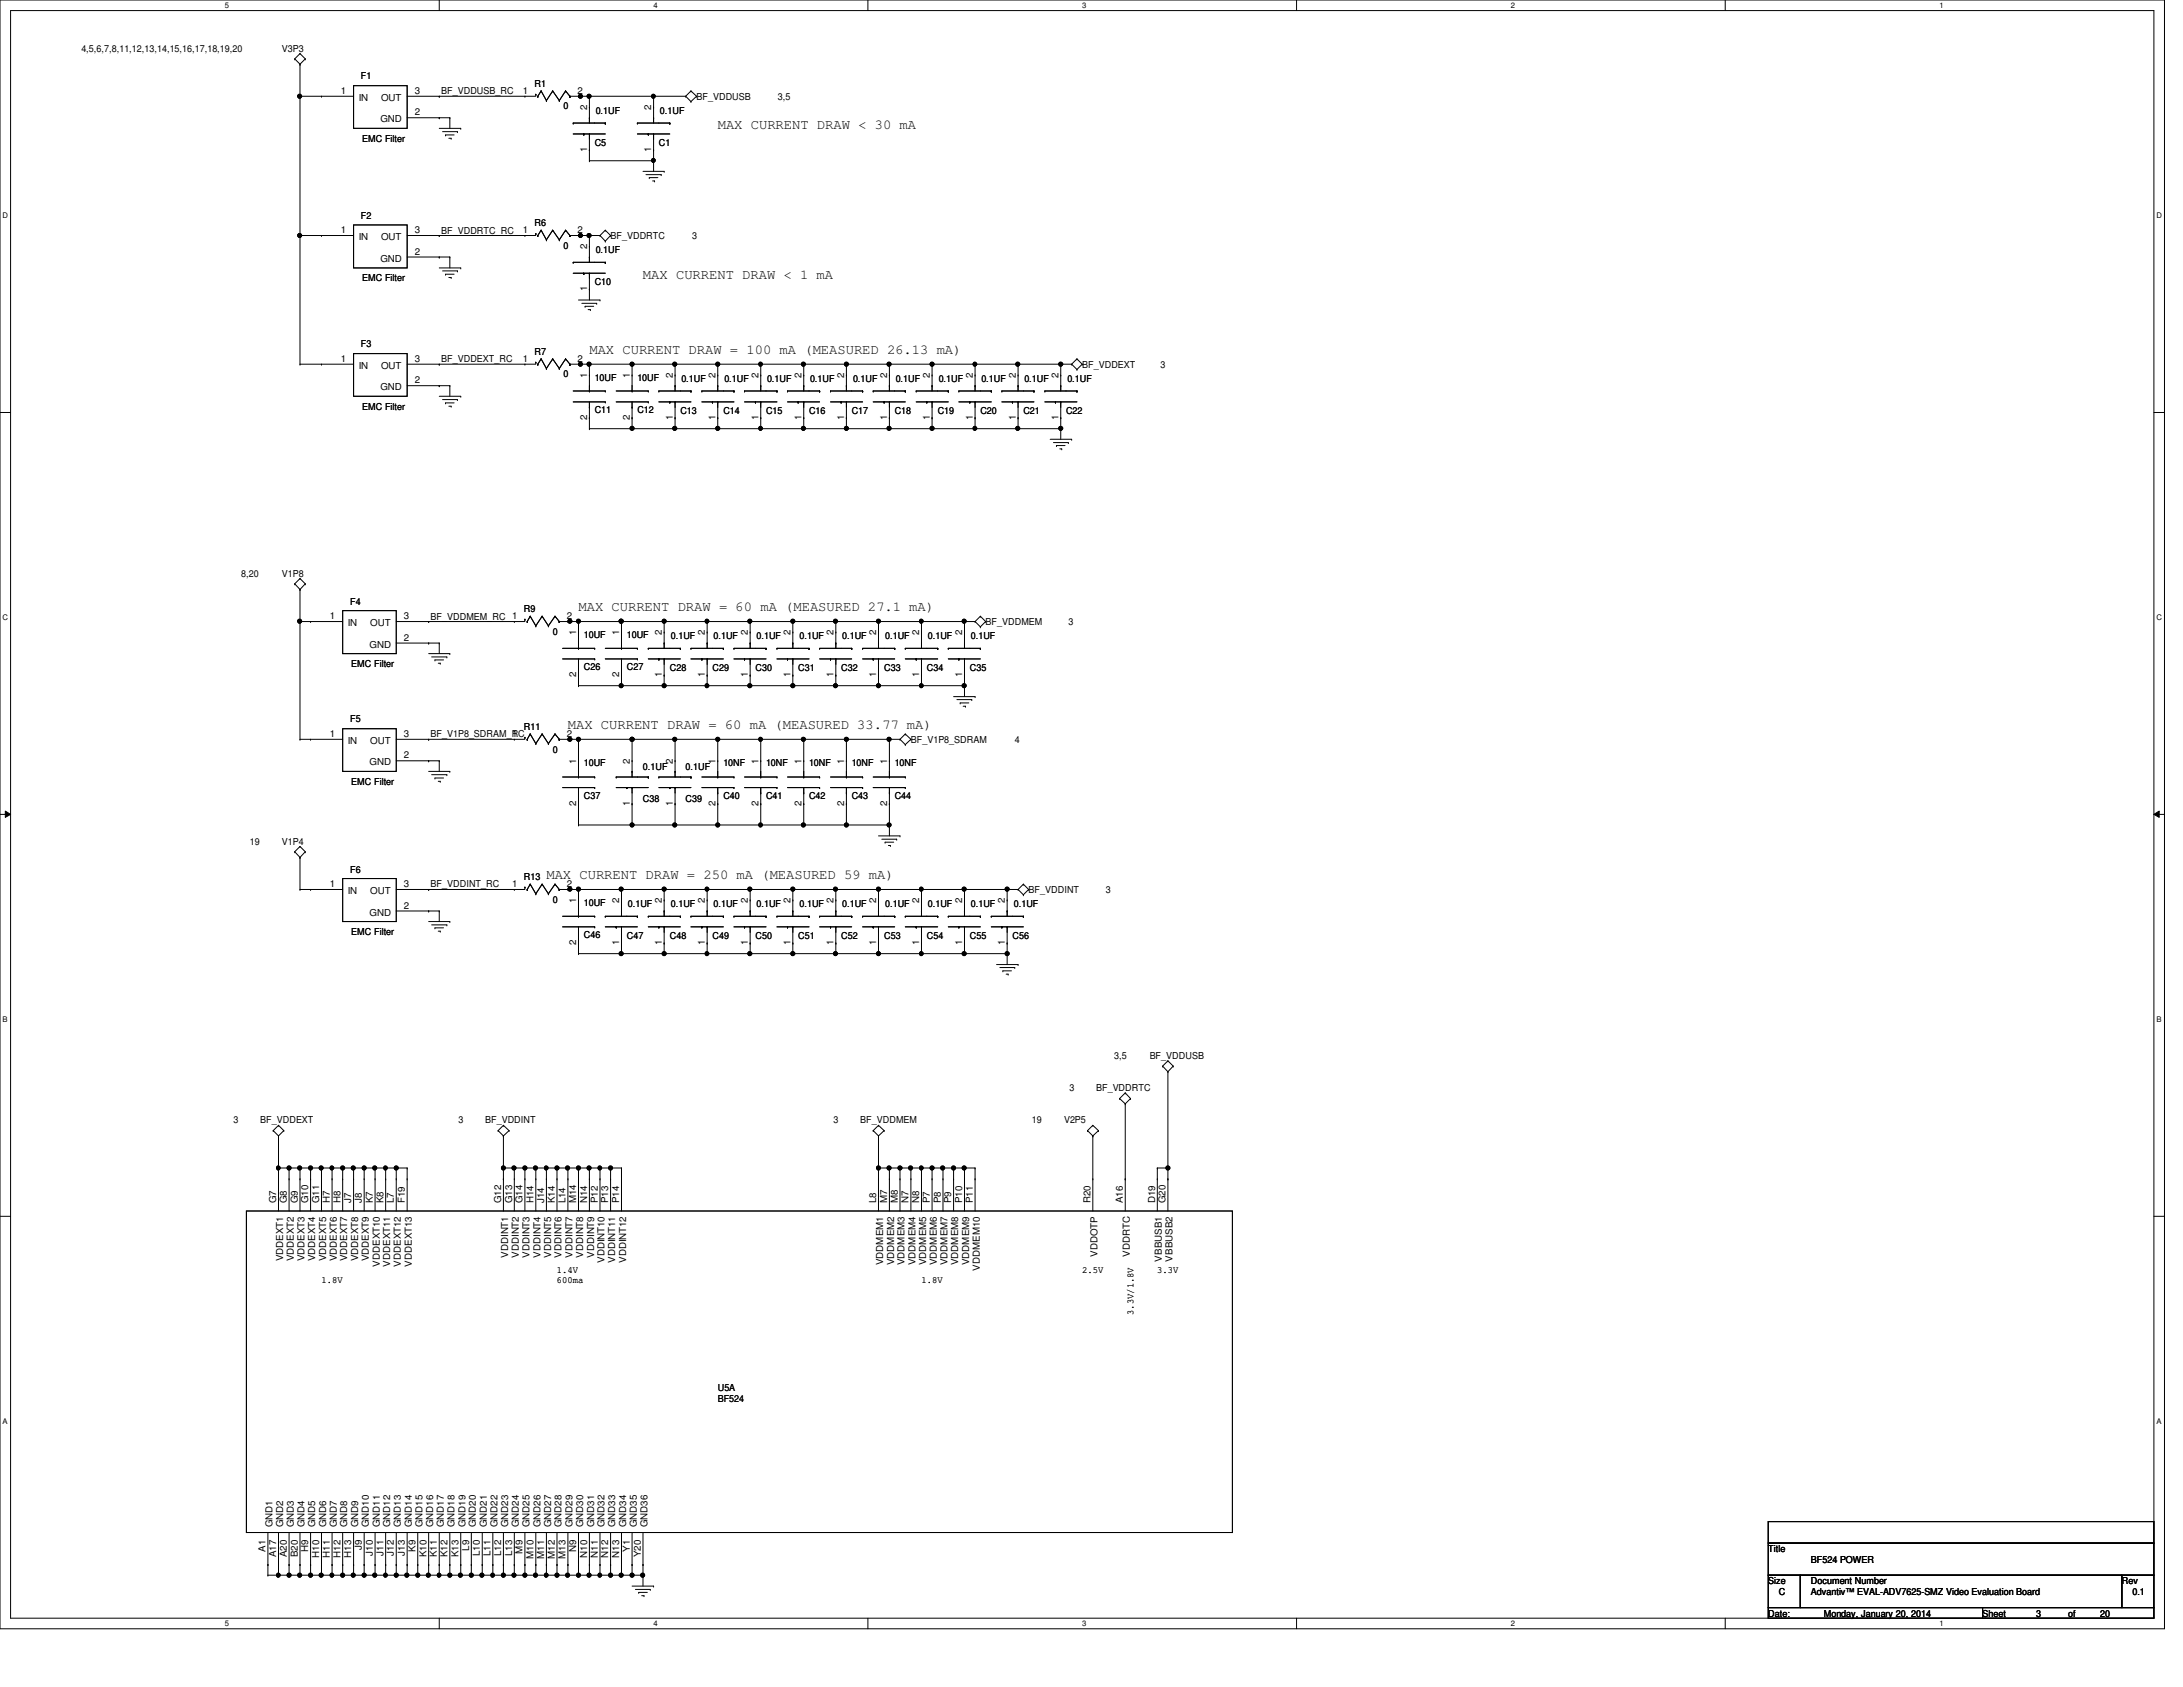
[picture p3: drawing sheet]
<svg xmlns="http://www.w3.org/2000/svg" width="279mm" height="216mm" viewBox="0 0 279 216" stroke-linecap="round" stroke-linejoin="round" font-family="sans-serif">
<defs><g id="words">
<g font-size="1.8">
<text x="91.9" y="16.5">MAX CURRENT DRAW &lt; 30 mA</text>
<text x="82.3" y="35.7">MAX CURRENT DRAW &lt; 1 mA</text>
<text x="75.4" y="45.3">MAX CURRENT DRAW = 100 mA (MEASURED 26.13 mA)</text>
<text x="74" y="78.2">MAX CURRENT DRAW = 60 mA (MEASURED 27.1 mA)</text>
<text x="72.7" y="93.3">MAX CURRENT DRAW = 60 mA (MEASURED 33.77 mA)</text>
<text x="69.9" y="112.5">MAX CURRENT DRAW = 250 mA (MEASURED 59 mA)</text>
</g>
<g font-size="1.2">
<text x="10.4" y="6.6">4,5,6,7,8,11,12,13,14,15,16,17,18,19,20</text>
<text x="36.1" y="6.6">V3P3</text>
<text x="46.2" y="10.2">F1</text>
<text x="68.4" y="11.1">R1</text>
<text x="43.6" y="12">1</text>
<text x="45.9" y="12.9">IN</text>
<text x="48.7" y="15.7">GND</text>
<text x="48.8" y="12.9">OUT</text>
<text x="53.1" y="14.8">2</text>
<text x="53.1" y="12">3</text>
<text x="56.5" y="12.1">BF_VDDUSB_RC</text>
<text x="66.9" y="12">1</text>
<text x="72.1" y="14">0</text>
<text x="73.9" y="12">2</text>
<text x="75.1" y="14.1" transform="rotate(-90 75.1 14.1)">2</text>
<text x="76.2" y="14.6">0.1UF</text>
<text x="83.4" y="14.1" transform="rotate(-90 83.4 14.1)">2</text>
<text x="84.5" y="14.6">0.1UF</text>
<text x="89.2" y="12.8">BF_VDDUSB</text>
<text x="99.6" y="12.8">3,5</text>
<text x="46.4" y="18.1">EMC Filter</text>
<text x="75.1" y="19.5" transform="rotate(-90 75.1 19.5)">1</text>
<text x="76.1" y="18.7">C5</text>
<text x="83.4" y="19.5" transform="rotate(-90 83.4 19.5)">1</text>
<text x="84.3" y="18.7">C1</text>
<text x="43.6" y="29.8">1</text>
<text x="46.2" y="28">F2</text>
<text x="53.1" y="29.8">3</text>
<text x="56.5" y="29.9">BF_VDDRTC_RC</text>
<text x="66.9" y="29.8">1</text>
<text x="68.4" y="29">R6</text>
<text x="73.9" y="29.8">2</text>
<text x="45.9" y="30.7">IN</text>
<text x="46.4" y="36">EMC Filter</text>
<text x="48.7" y="33.5">GND</text>
<text x="48.8" y="30.7">OUT</text>
<text x="53.1" y="32.6">2</text>
<text x="72.1" y="31.8">0</text>
<text x="75.1" y="31.9" transform="rotate(-90 75.1 31.9)">2</text>
<text x="76.2" y="32.4">0.1UF</text>
<text x="78.1" y="30.6">BF_VDDRTC</text>
<text x="88.6" y="30.6">3</text>
<text x="75.1" y="37.3" transform="rotate(-90 75.1 37.3)">1</text>
<text x="76.1" y="36.5">C10</text>
<text x="43.6" y="46.3">1</text>
<text x="45.9" y="47.2">IN</text>
<text x="46.2" y="44.4">F3</text>
<text x="48.8" y="47.2">OUT</text>
<text x="53.1" y="46.3">3</text>
<text x="56.5" y="46.4">BF_VDDEXT_RC</text>
<text x="66.9" y="46.3">1</text>
<text x="68.4" y="45.4">R7</text>
<text x="73.9" y="46.3">2</text>
<text x="138.5" y="47.1">BF_VDDEXT</text>
<text x="148.5" y="47.1">3</text>
<text x="46.4" y="52.4">EMC Filter</text>
<text x="48.7" y="50">GND</text>
<text x="53.1" y="49.1">2</text>
<text x="72.1" y="48.3">0</text>
<text x="75.1" y="53.8" transform="rotate(-90 75.1 53.8)">2</text>
<text x="75.1" y="48.4" transform="rotate(-90 75.1 48.4)">1</text>
<text x="76.1" y="48.7">10UF</text>
<text x="76.1" y="52.8">C11</text>
<text x="80.6" y="53.8" transform="rotate(-90 80.6 53.8)">2</text>
<text x="80.6" y="48.4" transform="rotate(-90 80.6 48.4)">1</text>
<text x="81.6" y="48.7">10UF</text>
<text x="81.6" y="52.8">C12</text>
<text x="86.1" y="53.8" transform="rotate(-90 86.1 53.8)">1</text>
<text x="86.1" y="48.4" transform="rotate(-90 86.1 48.4)">2</text>
<text x="87.1" y="53">C13</text>
<text x="87.2" y="48.9">0.1UF</text>
<text x="91.6" y="53.8" transform="rotate(-90 91.6 53.8)">1</text>
<text x="91.6" y="48.4" transform="rotate(-90 91.6 48.4)">2</text>
<text x="92.6" y="53">C14</text>
<text x="92.7" y="48.9">0.1UF</text>
<text x="97.1" y="53.8" transform="rotate(-90 97.1 53.8)">1</text>
<text x="97.1" y="48.4" transform="rotate(-90 97.1 48.4)">2</text>
<text x="98" y="53">C15</text>
<text x="98.2" y="48.9">0.1UF</text>
<text x="102.6" y="53.8" transform="rotate(-90 102.6 53.8)">1</text>
<text x="102.6" y="48.4" transform="rotate(-90 102.6 48.4)">2</text>
<text x="103.5" y="53">C16</text>
<text x="103.7" y="48.9">0.1UF</text>
<text x="108" y="53.8" transform="rotate(-90 108 53.8)">1</text>
<text x="108" y="48.4" transform="rotate(-90 108 48.4)">2</text>
<text x="109" y="53">C17</text>
<text x="109.2" y="48.9">0.1UF</text>
<text x="113.5" y="53.8" transform="rotate(-90 113.5 53.8)">1</text>
<text x="113.5" y="48.4" transform="rotate(-90 113.5 48.4)">2</text>
<text x="114.5" y="53">C18</text>
<text x="114.6" y="48.9">0.1UF</text>
<text x="119" y="53.8" transform="rotate(-90 119 53.8)">1</text>
<text x="119" y="48.4" transform="rotate(-90 119 48.4)">2</text>
<text x="120" y="53">C19</text>
<text x="120.1" y="48.9">0.1UF</text>
<text x="124.5" y="53.8" transform="rotate(-90 124.5 53.8)">1</text>
<text x="124.5" y="48.4" transform="rotate(-90 124.5 48.4)">2</text>
<text x="125.5" y="53">C20</text>
<text x="125.6" y="48.9">0.1UF</text>
<text x="130" y="53.8" transform="rotate(-90 130 53.8)">1</text>
<text x="130" y="48.4" transform="rotate(-90 130 48.4)">2</text>
<text x="131" y="53">C21</text>
<text x="131.1" y="48.9">0.1UF</text>
<text x="135.5" y="53.8" transform="rotate(-90 135.5 53.8)">1</text>
<text x="135.5" y="48.4" transform="rotate(-90 135.5 48.4)">2</text>
<text x="136.4" y="53">C22</text>
<text x="136.6" y="48.9">0.1UF</text>
<text x="30.9" y="73.8">8,20</text>
<text x="36.1" y="73.8">V1P8</text>
<text x="44.8" y="77.4">F4</text>
<text x="42.2" y="79.2">1</text>
<text x="44.5" y="80.1">IN</text>
<text x="47.3" y="82.9">GND</text>
<text x="47.4" y="80.1">OUT</text>
<text x="51.7" y="82">2</text>
<text x="51.7" y="79.2">3</text>
<text x="55.1" y="79.3">BF_VDDMEM_RC 1</text>
<text x="67.1" y="78.4">R9</text>
<text x="70.7" y="81.2">0</text>
<text x="72.6" y="79.2">2</text>
<text x="73.7" y="81.3" transform="rotate(-90 73.7 81.3)">1</text>
<text x="74.7" y="81.6">10UF</text>
<text x="79.2" y="81.3" transform="rotate(-90 79.2 81.3)">1</text>
<text x="80.2" y="81.6">10UF</text>
<text x="84.7" y="81.3" transform="rotate(-90 84.7 81.3)">2</text>
<text x="85.9" y="81.8">0.1UF</text>
<text x="90.2" y="81.3" transform="rotate(-90 90.2 81.3)">2</text>
<text x="91.3" y="81.8">0.1UF</text>
<text x="95.7" y="81.3" transform="rotate(-90 95.7 81.3)">2</text>
<text x="96.8" y="81.8">0.1UF</text>
<text x="101.2" y="81.3" transform="rotate(-90 101.2 81.3)">2</text>
<text x="102.3" y="81.8">0.1UF</text>
<text x="106.7" y="81.3" transform="rotate(-90 106.7 81.3)">2</text>
<text x="107.8" y="81.8">0.1UF</text>
<text x="112.1" y="81.3" transform="rotate(-90 112.1 81.3)">2</text>
<text x="113.3" y="81.8">0.1UF</text>
<text x="117.6" y="81.3" transform="rotate(-90 117.6 81.3)">2</text>
<text x="118.7" y="81.8">0.1UF</text>
<text x="123.1" y="81.3" transform="rotate(-90 123.1 81.3)">2</text>
<text x="124.2" y="81.8">0.1UF</text>
<text x="126.2" y="80">BF_VDDMEM</text>
<text x="136.7" y="80">3</text>
<text x="45" y="85.3">EMC Filter</text>
<text x="73.7" y="86.7" transform="rotate(-90 73.7 86.7)">2</text>
<text x="74.7" y="85.8">C26</text>
<text x="79.2" y="86.7" transform="rotate(-90 79.2 86.7)">2</text>
<text x="80.2" y="85.8">C27</text>
<text x="84.7" y="86.7" transform="rotate(-90 84.7 86.7)">1</text>
<text x="85.7" y="85.9">C28</text>
<text x="90.2" y="86.7" transform="rotate(-90 90.2 86.7)">1</text>
<text x="91.2" y="85.9">C29</text>
<text x="95.7" y="86.7" transform="rotate(-90 95.7 86.7)">1</text>
<text x="96.7" y="85.9">C30</text>
<text x="101.2" y="86.7" transform="rotate(-90 101.2 86.7)">1</text>
<text x="102.2" y="85.9">C31</text>
<text x="106.7" y="86.7" transform="rotate(-90 106.7 86.7)">1</text>
<text x="107.7" y="85.9">C32</text>
<text x="112.1" y="86.7" transform="rotate(-90 112.1 86.7)">1</text>
<text x="113.2" y="85.9">C33</text>
<text x="117.6" y="86.7" transform="rotate(-90 117.6 86.7)">1</text>
<text x="118.6" y="85.9">C34</text>
<text x="123.1" y="86.7" transform="rotate(-90 123.1 86.7)">1</text>
<text x="124.1" y="85.9">C35</text>
<text x="42.2" y="94.3">1</text>
<text x="44.5" y="95.2">IN</text>
<text x="44.8" y="92.5">F5</text>
<text x="47.4" y="95.2">OUT</text>
<text x="51.7" y="94.3">3</text>
<text x="55.1" y="94.4">BF_V1P8_SDRAM_RC</text>
<text x="65.5" y="94.3">1</text>
<text x="67.1" y="93.4">R11</text>
<text x="72.6" y="94.3">2</text>
<text x="116.6" y="95.1">BF_V1P8_SDRAM</text>
<text x="129.9" y="95.1">4</text>
<text x="45" y="100.4">EMC Filter</text>
<text x="47.3" y="98">GND</text>
<text x="51.7" y="97.1">2</text>
<text x="70.7" y="96.3">0</text>
<text x="73.7" y="97.7" transform="rotate(-90 73.7 97.7)">1</text>
<text x="74.7" y="98.1">10UF</text>
<text x="80.6" y="97.7" transform="rotate(-90 80.6 97.7)">2</text>
<text x="82.3" y="98.5">0.1UF</text>
<text x="86.1" y="97.7" transform="rotate(-90 86.1 97.7)">2</text>
<text x="87.8" y="98.5">0.1UF</text>
<text x="91.6" y="97.7" transform="rotate(-90 91.6 97.7)">1</text>
<text x="92.6" y="98.1">10NF</text>
<text x="97.1" y="97.7" transform="rotate(-90 97.1 97.7)">1</text>
<text x="98" y="98.1">10NF</text>
<text x="102.6" y="97.7" transform="rotate(-90 102.6 97.7)">1</text>
<text x="103.5" y="98.1">10NF</text>
<text x="108" y="97.7" transform="rotate(-90 108 97.7)">1</text>
<text x="109" y="98.1">10NF</text>
<text x="113.5" y="97.7" transform="rotate(-90 113.5 97.7)">1</text>
<text x="114.5" y="98.1">10NF</text>
<text x="73.7" y="103.1" transform="rotate(-90 73.7 103.1)">2</text>
<text x="74.7" y="102.2">C37</text>
<text x="80.6" y="103.1" transform="rotate(-90 80.6 103.1)">1</text>
<text x="82.3" y="102.6">C38</text>
<text x="86.1" y="103.1" transform="rotate(-90 86.1 103.1)">1</text>
<text x="87.8" y="102.6">C39</text>
<text x="91.6" y="103.1" transform="rotate(-90 91.6 103.1)">2</text>
<text x="92.6" y="102.2">C40</text>
<text x="97.1" y="103.1" transform="rotate(-90 97.1 103.1)">2</text>
<text x="98" y="102.2">C41</text>
<text x="102.6" y="103.1" transform="rotate(-90 102.6 103.1)">2</text>
<text x="103.5" y="102.2">C42</text>
<text x="108" y="103.1" transform="rotate(-90 108 103.1)">2</text>
<text x="109" y="102.2">C43</text>
<text x="113.5" y="103.1" transform="rotate(-90 113.5 103.1)">2</text>
<text x="114.5" y="102.2">C44</text>
<text x="32" y="108.1">19</text>
<text x="36.1" y="108.1">V1P4</text>
<text x="42.2" y="113.5">1</text>
<text x="44.8" y="111.7">F6</text>
<text x="51.7" y="113.5">3</text>
<text x="55.1" y="113.6">BF_VDDINT_RC</text>
<text x="65.5" y="113.5">1</text>
<text x="67.1" y="112.6">R13</text>
<text x="72.6" y="113.5">2</text>
<text x="44.5" y="114.4">IN</text>
<text x="45" y="119.6">EMC Filter</text>
<text x="47.3" y="117.2">GND</text>
<text x="47.4" y="114.4">OUT</text>
<text x="51.7" y="116.3">2</text>
<text x="70.7" y="115.5">0</text>
<text x="73.7" y="115.6" transform="rotate(-90 73.7 115.6)">1</text>
<text x="74.7" y="115.9">10UF</text>
<text x="79.2" y="115.6" transform="rotate(-90 79.2 115.6)">2</text>
<text x="80.3" y="116.1">0.1UF</text>
<text x="84.7" y="115.6" transform="rotate(-90 84.7 115.6)">2</text>
<text x="85.9" y="116.1">0.1UF</text>
<text x="90.2" y="115.6" transform="rotate(-90 90.2 115.6)">2</text>
<text x="91.3" y="116.1">0.1UF</text>
<text x="95.7" y="115.6" transform="rotate(-90 95.7 115.6)">2</text>
<text x="96.8" y="116.1">0.1UF</text>
<text x="101.2" y="115.6" transform="rotate(-90 101.2 115.6)">2</text>
<text x="102.3" y="116.1">0.1UF</text>
<text x="106.7" y="115.6" transform="rotate(-90 106.7 115.6)">2</text>
<text x="107.8" y="116.1">0.1UF</text>
<text x="112.1" y="115.6" transform="rotate(-90 112.1 115.6)">2</text>
<text x="113.3" y="116.1">0.1UF</text>
<text x="117.6" y="115.6" transform="rotate(-90 117.6 115.6)">2</text>
<text x="118.7" y="116.1">0.1UF</text>
<text x="123.1" y="115.6" transform="rotate(-90 123.1 115.6)">2</text>
<text x="124.2" y="116.1">0.1UF</text>
<text x="128.6" y="115.6" transform="rotate(-90 128.6 115.6)">2</text>
<text x="129.8" y="116.1">0.1UF</text>
<text x="131.7" y="114.3">BF_VDDINT</text>
<text x="141.5" y="114.3">3</text>
<text x="73.7" y="120.9" transform="rotate(-90 73.7 120.9)">2</text>
<text x="74.7" y="120.1">C46</text>
<text x="79.2" y="120.9" transform="rotate(-90 79.2 120.9)">1</text>
<text x="80.2" y="120.2">C47</text>
<text x="84.7" y="120.9" transform="rotate(-90 84.7 120.9)">1</text>
<text x="85.7" y="120.2">C48</text>
<text x="90.2" y="120.9" transform="rotate(-90 90.2 120.9)">1</text>
<text x="91.2" y="120.2">C49</text>
<text x="95.7" y="120.9" transform="rotate(-90 95.7 120.9)">1</text>
<text x="96.7" y="120.2">C50</text>
<text x="101.2" y="120.9" transform="rotate(-90 101.2 120.9)">1</text>
<text x="102.2" y="120.2">C51</text>
<text x="106.7" y="120.9" transform="rotate(-90 106.7 120.9)">1</text>
<text x="107.7" y="120.2">C52</text>
<text x="112.1" y="120.9" transform="rotate(-90 112.1 120.9)">1</text>
<text x="113.2" y="120.2">C53</text>
<text x="117.6" y="120.9" transform="rotate(-90 117.6 120.9)">1</text>
<text x="118.6" y="120.2">C54</text>
<text x="123.1" y="120.9" transform="rotate(-90 123.1 120.9)">1</text>
<text x="124.1" y="120.2">C55</text>
<text x="128.6" y="120.9" transform="rotate(-90 128.6 120.9)">1</text>
<text x="129.6" y="120.2">C56</text>
<text x="142.6" y="135.6">3,5</text>
<text x="147.2" y="135.6">BF_VDDUSB</text>
<text x="29.9" y="143.8">3</text>
<text x="33.3" y="143.8">BF_VDDEXT</text>
<text x="58.7" y="143.8">3</text>
<text x="62.1" y="143.8">BF_VDDINT</text>
<text x="106.7" y="143.8">3</text>
<text x="110.1" y="143.8">BF_VDDMEM</text>
<text x="132.1" y="143.8">19</text>
<text x="136.2" y="143.8">V2P5</text>
<text x="136.9" y="139.7">3</text>
<text x="140.3" y="139.7">BF_VDDRTC</text>
<text x="35.3" y="154" transform="rotate(-90 35.3 154)">G7</text>
<text x="36.7" y="154" transform="rotate(-90 36.7 154)">G8</text>
<text x="38.1" y="154" transform="rotate(-90 38.1 154)">G9</text>
<text x="39.5" y="154" transform="rotate(-90 39.5 154)">G10</text>
<text x="40.9" y="154" transform="rotate(-90 40.9 154)">G11</text>
<text x="42.2" y="154" transform="rotate(-90 42.2 154)">H7</text>
<text x="43.6" y="154" transform="rotate(-90 43.6 154)">H8</text>
<text x="45" y="154" transform="rotate(-90 45 154)">J7</text>
<text x="46.3" y="154" transform="rotate(-90 46.3 154)">J8</text>
<text x="47.7" y="154" transform="rotate(-90 47.7 154)">K7</text>
<text x="49.1" y="154" transform="rotate(-90 49.1 154)">K8</text>
<text x="50.4" y="154" transform="rotate(-90 50.4 154)">L7</text>
<text x="51.8" y="154" transform="rotate(-90 51.8 154)">F19</text>
<text x="64.1" y="154" transform="rotate(-90 64.1 154)">G12</text>
<text x="65.5" y="154" transform="rotate(-90 65.5 154)">G13</text>
<text x="66.9" y="154" transform="rotate(-90 66.9 154)">G14</text>
<text x="68.3" y="154" transform="rotate(-90 68.3 154)">H14</text>
<text x="69.6" y="154" transform="rotate(-90 69.6 154)">J14</text>
<text x="71" y="154" transform="rotate(-90 71 154)">K14</text>
<text x="72.4" y="154" transform="rotate(-90 72.4 154)">L14</text>
<text x="73.7" y="154" transform="rotate(-90 73.7 154)">M14</text>
<text x="75.1" y="154" transform="rotate(-90 75.1 154)">N14</text>
<text x="76.5" y="154" transform="rotate(-90 76.5 154)">P12</text>
<text x="77.9" y="154" transform="rotate(-90 77.9 154)">P13</text>
<text x="79.2" y="154" transform="rotate(-90 79.2 154)">P14</text>
<text x="112.1" y="154" transform="rotate(-90 112.1 154)">L8</text>
<text x="113.5" y="154" transform="rotate(-90 113.5 154)">M7</text>
<text x="114.9" y="154" transform="rotate(-90 114.9 154)">M8</text>
<text x="116.3" y="154" transform="rotate(-90 116.3 154)">N7</text>
<text x="117.6" y="154" transform="rotate(-90 117.6 154)">N8</text>
<text x="119" y="154" transform="rotate(-90 119 154)">P7</text>
<text x="120.4" y="154" transform="rotate(-90 120.4 154)">P8</text>
<text x="121.8" y="154" transform="rotate(-90 121.8 154)">P9</text>
<text x="123.1" y="154" transform="rotate(-90 123.1 154)">P10</text>
<text x="124.5" y="154" transform="rotate(-90 124.5 154)">P11</text>
<text x="139.6" y="154" transform="rotate(-90 139.6 154)">R20</text>
<text x="143.7" y="154" transform="rotate(-90 143.7 154)">A16</text>
<text x="147.8" y="154" transform="rotate(-90 147.8 154)">D19</text>
<text x="149.2" y="154" transform="rotate(-90 149.2 154)">G20</text>
<text x="36.2" y="161.4" transform="rotate(-90 36.2 161.4)">VDDEXT1</text>
<text x="37.6" y="161.4" transform="rotate(-90 37.6 161.4)">VDDEXT2</text>
<text x="39" y="161.4" transform="rotate(-90 39 161.4)">VDDEXT3</text>
<text x="40.3" y="161.4" transform="rotate(-90 40.3 161.4)">VDDEXT4</text>
<text x="41.7" y="161.4" transform="rotate(-90 41.7 161.4)">VDDEXT5</text>
<text x="43.1" y="161.4" transform="rotate(-90 43.1 161.4)">VDDEXT6</text>
<text x="44.4" y="161.4" transform="rotate(-90 44.4 161.4)">VDDEXT7</text>
<text x="45.8" y="161.4" transform="rotate(-90 45.8 161.4)">VDDEXT8</text>
<text x="47.2" y="161.4" transform="rotate(-90 47.2 161.4)">VDDEXT9</text>
<text x="65" y="161" transform="rotate(-90 65 161)">VDDINT1</text>
<text x="66.4" y="161" transform="rotate(-90 66.4 161)">VDDINT2</text>
<text x="67.8" y="161" transform="rotate(-90 67.8 161)">VDDINT3</text>
<text x="69.2" y="161" transform="rotate(-90 69.2 161)">VDDINT4</text>
<text x="70.5" y="161" transform="rotate(-90 70.5 161)">VDDINT5</text>
<text x="71.9" y="161" transform="rotate(-90 71.9 161)">VDDINT6</text>
<text x="73.3" y="161" transform="rotate(-90 73.3 161)">VDDINT7</text>
<text x="74.6" y="161" transform="rotate(-90 74.6 161)">VDDINT8</text>
<text x="76" y="161" transform="rotate(-90 76 161)">VDDINT9</text>
<text x="77.4" y="161.6" transform="rotate(-90 77.4 161.6)">VDDINT10</text>
<text x="78.7" y="161.6" transform="rotate(-90 78.7 161.6)">VDDINT11</text>
<text x="80.1" y="161.6" transform="rotate(-90 80.1 161.6)">VDDINT12</text>
<text x="113" y="161.9" transform="rotate(-90 113 161.9)">VDDMEM1</text>
<text x="114.4" y="161.9" transform="rotate(-90 114.4 161.9)">VDDMEM2</text>
<text x="115.8" y="161.9" transform="rotate(-90 115.8 161.9)">VDDMEM3</text>
<text x="117.2" y="161.9" transform="rotate(-90 117.2 161.9)">VDDMEM4</text>
<text x="118.5" y="161.9" transform="rotate(-90 118.5 161.9)">VDDMEM5</text>
<text x="119.9" y="161.9" transform="rotate(-90 119.9 161.9)">VDDMEM6</text>
<text x="121.3" y="161.9" transform="rotate(-90 121.3 161.9)">VDDMEM7</text>
<text x="122.6" y="161.9" transform="rotate(-90 122.6 161.9)">VDDMEM8</text>
<text x="124" y="161.9" transform="rotate(-90 124 161.9)">VDDMEM9</text>
<text x="140.5" y="160.9" transform="rotate(-90 140.5 160.9)">VDDOTP</text>
<text x="144.6" y="160.8" transform="rotate(-90 144.6 160.8)">VDDRTC</text>
<text x="148.7" y="161.5" transform="rotate(-90 148.7 161.5)">VBBUSB1</text>
<text x="150.1" y="161.5" transform="rotate(-90 150.1 161.5)">VBBUSB2</text>
<text x="41.1" y="164.2">1.8V</text>
<text x="48.6" y="162.1" transform="rotate(-90 48.6 162.1)">VDDEXT10</text>
<text x="50" y="162.1" transform="rotate(-90 50 162.1)">VDDEXT11</text>
<text x="51.3" y="162.1" transform="rotate(-90 51.3 162.1)">VDDEXT12</text>
<text x="52.7" y="162.1" transform="rotate(-90 52.7 162.1)">VDDEXT13</text>
<text x="71.3" y="162.9">1.4V</text>
<text x="71.3" y="164.2">600ma</text>
<text x="117.9" y="164.2">1.8V</text>
<text x="125.4" y="162.6" transform="rotate(-90 125.4 162.6)">VDDMEM10</text>
<text x="138.5" y="162.9">2.5V</text>
<text x="148.1" y="162.9">3.3V</text>
<text x="145.1" y="168.3" transform="rotate(-90 145.1 168.3)">3.3V/1.8V</text>
<text x="91.9" y="178.1">U5A</text>
<text x="91.9" y="179.5">BF524</text>
<text x="34.9" y="195.5" transform="rotate(-90 34.9 195.5)">GND1</text>
<text x="36.2" y="195.5" transform="rotate(-90 36.2 195.5)">GND2</text>
<text x="37.6" y="195.5" transform="rotate(-90 37.6 195.5)">GND3</text>
<text x="39" y="195.5" transform="rotate(-90 39 195.5)">GND4</text>
<text x="40.3" y="195.5" transform="rotate(-90 40.3 195.5)">GND5</text>
<text x="41.7" y="195.5" transform="rotate(-90 41.7 195.5)">GND6</text>
<text x="43.1" y="195.5" transform="rotate(-90 43.1 195.5)">GND7</text>
<text x="44.4" y="195.5" transform="rotate(-90 44.4 195.5)">GND8</text>
<text x="45.8" y="195.5" transform="rotate(-90 45.8 195.5)">GND9</text>
<text x="47.2" y="195.5" transform="rotate(-90 47.2 195.5)">GND10</text>
<text x="48.6" y="195.5" transform="rotate(-90 48.6 195.5)">GND11</text>
<text x="50" y="195.5" transform="rotate(-90 50 195.5)">GND12</text>
<text x="51.3" y="195.5" transform="rotate(-90 51.3 195.5)">GND13</text>
<text x="52.7" y="195.5" transform="rotate(-90 52.7 195.5)">GND14</text>
<text x="54.1" y="195.5" transform="rotate(-90 54.1 195.5)">GND15</text>
<text x="55.5" y="195.5" transform="rotate(-90 55.5 195.5)">GND16</text>
<text x="56.8" y="195.5" transform="rotate(-90 56.8 195.5)">GND17</text>
<text x="58.2" y="195.5" transform="rotate(-90 58.2 195.5)">GND18</text>
<text x="59.6" y="195.5" transform="rotate(-90 59.6 195.5)">GND19</text>
<text x="60.9" y="195.5" transform="rotate(-90 60.9 195.5)">GND20</text>
<text x="62.3" y="195.5" transform="rotate(-90 62.3 195.5)">GND21</text>
<text x="63.7" y="195.5" transform="rotate(-90 63.7 195.5)">GND22</text>
<text x="65" y="195.5" transform="rotate(-90 65 195.5)">GND23</text>
<text x="66.4" y="195.5" transform="rotate(-90 66.4 195.5)">GND24</text>
<text x="67.8" y="195.5" transform="rotate(-90 67.8 195.5)">GND25</text>
<text x="69.2" y="195.5" transform="rotate(-90 69.2 195.5)">GND26</text>
<text x="70.5" y="195.5" transform="rotate(-90 70.5 195.5)">GND27</text>
<text x="71.9" y="195.5" transform="rotate(-90 71.9 195.5)">GND28</text>
<text x="73.3" y="195.5" transform="rotate(-90 73.3 195.5)">GND29</text>
<text x="74.6" y="195.5" transform="rotate(-90 74.6 195.5)">GND30</text>
<text x="76" y="195.5" transform="rotate(-90 76 195.5)">GND31</text>
<text x="77.4" y="195.5" transform="rotate(-90 77.4 195.5)">GND32</text>
<text x="78.7" y="195.5" transform="rotate(-90 78.7 195.5)">GND33</text>
<text x="80.1" y="195.5" transform="rotate(-90 80.1 195.5)">GND34</text>
<text x="81.5" y="195.5" transform="rotate(-90 81.5 195.5)">GND35</text>
<text x="82.9" y="195.5" transform="rotate(-90 82.9 195.5)">GND36</text>
<text x="34" y="198.6" transform="rotate(-90 34 198.6)">A1</text>
<text x="35.3" y="199.3" transform="rotate(-90 35.3 199.3)">A17</text>
<text x="36.7" y="199.3" transform="rotate(-90 36.7 199.3)">A20</text>
<text x="38.1" y="199.3" transform="rotate(-90 38.1 199.3)">B20</text>
<text x="39.5" y="198.7" transform="rotate(-90 39.5 198.7)">H9</text>
<text x="40.9" y="199.3" transform="rotate(-90 40.9 199.3)">H10</text>
<text x="42.2" y="199.3" transform="rotate(-90 42.2 199.3)">H11</text>
<text x="43.6" y="199.3" transform="rotate(-90 43.6 199.3)">H12</text>
<text x="45" y="199.3" transform="rotate(-90 45 199.3)">H13</text>
<text x="46.3" y="198.4" transform="rotate(-90 46.3 198.4)">J9</text>
<text x="47.7" y="199.1" transform="rotate(-90 47.7 199.1)">J10</text>
<text x="49.1" y="199.1" transform="rotate(-90 49.1 199.1)">J11</text>
<text x="50.4" y="199.1" transform="rotate(-90 50.4 199.1)">J12</text>
<text x="51.8" y="199.1" transform="rotate(-90 51.8 199.1)">J13</text>
<text x="53.2" y="198.6" transform="rotate(-90 53.2 198.6)">K9</text>
<text x="54.6" y="199.3" transform="rotate(-90 54.6 199.3)">K10</text>
<text x="55.9" y="199.3" transform="rotate(-90 55.9 199.3)">K11</text>
<text x="57.3" y="199.3" transform="rotate(-90 57.3 199.3)">K12</text>
<text x="58.7" y="199.3" transform="rotate(-90 58.7 199.3)">K13</text>
<text x="60" y="198.5" transform="rotate(-90 60 198.5)">L9</text>
<text x="61.4" y="199.1" transform="rotate(-90 61.4 199.1)">L10</text>
<text x="62.8" y="199.1" transform="rotate(-90 62.8 199.1)">L11</text>
<text x="64.1" y="199.1" transform="rotate(-90 64.1 199.1)">L12</text>
<text x="65.5" y="199.1" transform="rotate(-90 65.5 199.1)">L13</text>
<text x="66.9" y="198.8" transform="rotate(-90 66.9 198.8)">M9</text>
<text x="68.3" y="199.5" transform="rotate(-90 68.3 199.5)">M10</text>
<text x="69.6" y="199.5" transform="rotate(-90 69.6 199.5)">M11</text>
<text x="71" y="199.5" transform="rotate(-90 71 199.5)">M12</text>
<text x="72.4" y="199.5" transform="rotate(-90 72.4 199.5)">M13</text>
<text x="73.7" y="198.7" transform="rotate(-90 73.7 198.7)">N9</text>
<text x="75.1" y="199.3" transform="rotate(-90 75.1 199.3)">N10</text>
<text x="76.5" y="199.3" transform="rotate(-90 76.5 199.3)">N11</text>
<text x="77.9" y="199.3" transform="rotate(-90 77.9 199.3)">N12</text>
<text x="79.2" y="199.3" transform="rotate(-90 79.2 199.3)">N13</text>
<text x="80.6" y="198.6" transform="rotate(-90 80.6 198.6)">Y1</text>
<text x="82" y="199.3" transform="rotate(-90 82 199.3)">Y20</text>
<text x="226.3" y="198.6">Title</text>
<text x="226.3" y="202.7">Size</text>
<text x="231.8" y="202.7">Document Number</text>
<text x="231.8" y="200">BF524 POWER</text>
<text x="271.6" y="202.7">Rev</text>
<text x="226.3" y="206.9">Date:</text>
<text x="227.7" y="204.1">C</text>
<text x="231.8" y="204.1">Advantiv™ EVAL-ADV7625-SMZ Video Evaluation Board</text>
<text x="233.4" y="206.9">Monday, January 20, 2014</text>
<text x="253.7" y="206.9">Sheet</text>
<text x="260.6" y="206.9">3</text>
<text x="264.7" y="206.9">of</text>
<text x="268.8" y="206.9">20</text>
<text x="272.9" y="204.1">0.1</text>
</g>
<g font-size="1">
<text x="28.8" y="1">5</text>
<text x="83.7" y="1">4</text>
<text x="138.5" y="1">3</text>
<text x="193.4" y="1">2</text>
<text x="248.2" y="1">1</text>
<text x=".3" y="27.9">D</text>
<text x="276" y="27.9">D</text>
<text x=".3" y="79.4">C</text>
<text x="276" y="79.4">C</text>
<text x=".3" y="130.8">B</text>
<text x="276" y="130.8">B</text>
<text x=".3" y="182.2">A</text>
<text x="276" y="182.2">A</text>
<text x="28.8" y="208.1">5</text>
<text x="83.7" y="208.1">4</text>
<text x="138.5" y="208.1">3</text>
<text x="193.4" y="208.1">2</text>
<text x="248.2" y="208.1">1</text>
</g>
</g></defs>
<path d="M0 0h277v208.4h-277zM1.4 1.4h274.3v205.7h-274.3z" fill="none" stroke="#000" stroke-width=".13"/>
<g fill="#fff">
<path d="M28.8 .1h.5v1.1h-.5z"/>
<path d="M28.8 207.2h.5v1.1h-.5z"/>
</g>
<path d="M56.2 0v1.4M56.2 207.1v1.3" fill="none" stroke="#000" stroke-width=".13"/>
<g fill="#fff">
<path d="M83.7 .1h.5v1.1h-.5z"/>
<path d="M83.7 207.2h.5v1.1h-.5z"/>
</g>
<path d="M111.1 0v1.4M111.1 207.1v1.3" fill="none" stroke="#000" stroke-width=".13"/>
<g fill="#fff">
<path d="M138.5 .1h.6v1.1h-.6z"/>
<path d="M138.5 207.2h.6v1.1h-.6z"/>
</g>
<path d="M165.9 0v1.4M165.9 207.1v1.3" fill="none" stroke="#000" stroke-width=".13"/>
<g fill="#fff">
<path d="M193.4 .1h.5v1.1h-.5z"/>
<path d="M193.4 207.2h.5v1.1h-.5z"/>
</g>
<path d="M220.8 0v1.4M220.8 207.1v1.3" fill="none" stroke="#000" stroke-width=".13"/>
<g fill="#fff">
<path d="M248.2 .1h.6v1.1h-.6z"/>
<path d="M248.2 207.2h.6v1.1h-.6z"/>
<path d="M.3 27.1h.8v1.1h-.8z"/>
<path d="M276 27.1h.7v1.1h-.7z"/>
<path d="M.3 78.5h.8v1.1h-.8z"/>
<path d="M276 78.5h.7v1.1h-.7z"/>
</g>
<path d="M0 52.8h1.4M275.7 52.8h1.3" fill="none" stroke="#000" stroke-width=".13"/>
<g fill="#fff">
<path d="M.3 129.9h.7v1.1h-.7z"/>
<path d="M276 129.9h.6v1.1h-.6z"/>
</g>
<path d="M0 104.2h1.4M.7 103.8l.7 .4-.7 .4zM275.7 104.2l.7-.4v.8zM275.7 104.2h1.3" fill="none" stroke="#000" stroke-width=".13"/>
<path d="M.7 103.8l.7 .4-.7 .4zM275.7 104.2l.7-.4v.8z" fill="#000"/>
<g fill="#fff">
<path d="M.3 181.4h.7v1.1h-.7z"/>
<path d="M276 181.4h.6v1.1h-.6z"/>
</g>
<g fill="none" stroke="#000" stroke-width=".13">
<path d="M37.7 7.5h.1M37.7 7.5l.7 .7M38.4 8.2h.1M38.4 12.3h.1M38.4 6.9h.1M38.4 8.2v38.4M38.4 12.3h6.9M38.4 6.9l.7 .6M38.4 6.9l-.7 .6M39.1 7.5h.1M39.1 7.5l-.7 .7M41.1 12.3h.1"/>
<path d="M45.3 11h6.8v5.4h-6.8zM52.1 12.3h16.5M52.1 15.1h5.5M56.2 15.1h.1M56.2 12.3h.1M56.2 16.4h2.8M56.6 16.8h1.9M57 17.3h.1M57 17.3h1.1M57.4 17.7h.3M57.6 15.1h.1M57.6 15.1v1.3"/>
<path d="M57.7 17.7h.1M58.5 16.8h.1M59 16.4h.1M67.2 12.3h.1M68.6 12.1h.1M68.8 12.3h.1M69.3 11.6h.1M69.3 11.6l-.5 .7M69.3 11.6l.6 1.3M69.9 12.9h.1M70.7 11.6h.1M70.7 11.6l-.8 1.3"/>
<path d="M70.7 11.6l.9 1.3M71.6 12.9h.1M72.4 11.6h.1M72.4 11.6l-.8 1.3M72.4 11.6l.5 .7M72.9 12.3h.1M72.9 12.3h14.9M73.4 15.7h.1M73.4 17.1h4.1M73.4 15.7h4.1M74 12.3h.1M74.3 12.3h.1"/>
<path d="M74.7 17.1h.1M75.4 12.3h.1M75.4 19.2h.1M75.4 15.1h.1M75.4 17.1h.1M75.4 13.7h.1M75.4 12.3v3.4M75.4 17.1v3.5M77.5 15.7h.1M81.6 15.7h.1M81.6 17.1h4.1M81.6 15.7h4.1"/>
<path d="M83 17.1h.1M83.5 12.1h.1l.2 .1v.3l-.2 .1-.1-.1zM83.7 12.3h.1M83.7 19.2h.1M83.7 15.1h.1M83.7 17.1h.1M83.7 13.7h.1M83.7 12.3v3.4M83.7 17.1v4.8M85.7 15.7h.1M87.8 12.3h.1M87.8 12.3l.6 .7"/>
<path d="M88.4 11.6h.1M88.4 13h.1M88.4 11.6l-.6 .7M88.4 11.6l.8 .7M89.2 12.3h.1M89.2 12.3l-.8 .7M38.4 30.1h.1M38.4 30.1h6.9M41.1 30.1h.1M45.3 28.8h6.8v5.5h-6.8zM52.1 30.1h16.5M52.1 32.9h5.5"/>
<path d="M56.2 32.9h.1M56.2 30.1h.1M56.2 34.3h2.8M56.6 34.7h1.9M57 35.1h.1M57 35.1h1.1M57.4 35.5h.3M57.6 32.9h.1M57.6 32.9v1.4M57.7 35.5h.1M58.5 34.7h.1M59 34.3h.1"/>
<path d="M67.2 30.1h.1M68.6 29.9h.1M68.8 30.1h.1M69.3 29.5h.1M69.3 29.5l-.5 .6M69.3 29.5l.6 1.2M69.9 30.7h.1M70.7 29.5h.1M70.7 29.5l-.8 1.2M70.7 29.5l.9 1.2M71.6 30.7h.1M72.4 29.5h.1"/>
<path d="M72.4 29.5l-.8 1.2M72.4 29.5l.5 .6M72.9 30.1h.1M72.9 30.1h3.9M73.4 33.6h.1M73.4 35h4.1M73.4 33.6h4.1M74 30.1h.1M74 38.4h2.8M74.3 30.1h.1M74.5 38.8h1.9M74.7 35h.1"/>
<path d="M74.9 39.2h.1M74.9 39.2h1.1M75.3 39.6h.3M75.4 30.1h.1M75.4 37h.1M75.4 20.6h.1M75.4 32.9h.1M75.4 35h.1M75.4 31.5h.1M75.4 30.1v3.5M75.4 35v3.4M75.4 20.6h8.3"/>
<path d="M75.6 39.6h.1M76.4 38.8h.1M76.8 38.4h.1M76.8 30.1h.1M76.8 30.1l.7 .8M77.5 29.5h.1M77.5 30.9h.1M77.5 33.6h.1M77.5 29.5l-.7 .6M77.5 29.5l.6 .6M78.1 30.1h.1M78.1 30.1l-.6 .8"/>
<path d="M82.3 21.9h2.7M82.7 22.4h1.9M83.1 22.7h.1M83.1 22.7h1.1M83.5 20.3h.1l.2 .1v.3l-.2 .1-.1-.1zM83.5 23.2h.3M83.7 20.6h.1M83.8 23.2h.1M84.6 22.4h.1M85 21.9h.1M38.4 46.6h.1M38.4 46.6h6.9"/>
<path d="M41.1 46.6h.1M45.3 45.3h6.8v5.4h-6.8zM52.1 46.6h16.5M52.1 49.4h5.5M56.2 49.4h.1M56.2 46.6h.1M56.2 50.7h2.8M56.6 51.1h1.9M57 51.6h.1M57 51.6h1.1M57.4 52h.3M57.6 49.4h.1"/>
<path d="M57.6 49.4v1.3M57.7 52h.1M58.5 51.1h.1M59 50.7h.1M67.2 46.6h.1M68.6 46.4h.1M68.8 46.6h.1M69.3 45.9h.1M69.3 45.9l-.5 .7M69.3 45.9l.6 1.3M69.9 47.2h.1M70.7 45.9h.1"/>
<path d="M70.7 45.9l-.8 1.3M70.7 45.9l.9 1.3M71.6 47.2h.1M72.4 45.9h.1M72.4 45.9l-.8 1.3M72.4 45.9l.5 .7M72.9 46.6h.1M72.9 46.6h64.3M73.4 50h4.1M73.4 51.4h4.1M74 46.6h.1M74.3 46.6h.1"/>
<path d="M75.4 46.6h.1M75.4 54.9h.1M75.4 53.5h.1M75.4 52.1h.1M75.4 50h.1M75.4 48h.1M75.4 46.6v3.4M75.4 51.4v3.5M75.4 54.9h60.4M77.5 50h.1M77.5 51.4h.1M78.9 50h4.1"/>
<path d="M78.9 51.4h4.1M80.9 46.6h.1M80.9 54.9h.1M80.9 53.5h.1M80.9 52.1h.1M80.9 50h.1M80.9 48h.1M80.9 46.6v3.4M80.9 51.4v3.5M83 50h.1M83 51.4h.1M84.3 50h.1"/>
<path d="M84.3 50h4.1M84.3 51.4h4.1M85.7 51.4h.1M86.4 46.6h.1M86.4 54.9h.1M86.4 53.5h.1M86.4 49.4h.1M86.4 51.4h.1M86.4 48h.1M86.4 46.6v3.4M86.4 51.4v3.5M88.4 50h.1"/>
<path d="M89.8 50h.1M89.8 50h4.1M89.8 51.4h4.1M91.2 51.4h.1M91.9 46.6h.1M91.9 54.9h.1M91.9 53.5h.1M91.9 49.4h.1M91.9 51.4h.1M91.9 48h.1M91.9 46.6v3.4M91.9 51.4v3.5"/>
<path d="M93.9 50h.1M95.3 50h.1M95.3 50h4.1M95.3 51.4h4.1M96.7 51.4h.1M97.2 46.4h.1l.2 .1v.3l-.2 .1-.1-.1zM97.2 54.6h.1l.2 .1v.3l-.2 .1-.1-.1zM97.4 46.6h.1M97.4 54.9h.1M97.4 53.5h.1M97.4 49.4h.1M97.4 51.4h.1"/>
<path d="M97.4 48h.1M97.4 46.6v3.4M97.4 51.4v3.5M99.4 50h.1M100.8 50h.1M100.8 50h4.1M100.8 51.4h4.1M102.2 51.4h.1M102.9 46.6h.1M102.9 54.9h.1M102.9 53.5h.1M102.9 49.4h.1"/>
<path d="M102.9 51.4h.1M102.9 48h.1M102.9 46.6v3.4M102.9 51.4v3.5M104.9 50h.1M106.3 50h.1M106.3 50h4.1M106.3 51.4h4.1M107.7 51.4h.1M108.3 46.6h.1M108.3 54.9h.1M108.3 53.5h.1"/>
<path d="M108.3 49.4h.1M108.3 51.4h.1M108.3 48h.1M108.3 46.6v3.4M108.3 51.4v3.5M110.4 50h.1M111.8 50h.1M111.8 50h4.1M111.8 51.4h4.1M113.2 51.4h.1M113.8 46.6h.1M113.8 54.9h.1"/>
<path d="M113.8 53.5h.1M113.8 49.4h.1M113.8 51.4h.1M113.8 48h.1M113.8 46.6v3.4M113.8 51.4v3.5M115.9 50h.1M117.3 50h.1M117.3 50h4.1M117.3 51.4h4.1M118.6 51.4h.1M119.3 46.6h.1"/>
<path d="M119.3 54.9h.1M119.3 53.5h.1M119.3 49.4h.1M119.3 51.4h.1M119.3 48h.1M119.3 46.6v3.4M119.3 51.4v3.5M121.4 50h.1M122.7 50h.1M122.7 50h4.2M122.7 51.4h4.2M124.1 51.4h.1"/>
<path d="M124.6 46.4h.2l.2 .1-.1 .3-.1 .1-.2-.1zM124.6 54.6h.2l.2 .1-.1 .3-.1 .1-.2-.1zM124.8 46.6h.1M124.8 54.9h.1M124.8 53.5h.1M124.8 49.4h.1M124.8 51.4h.1M124.8 48h.1M124.8 46.6v3.4M124.8 51.4v3.5M126.9 50h.1M128.2 50h.1"/>
<path d="M128.2 50h4.1M128.2 51.4h4.1M129.6 51.4h.1M130.3 54.9h.1M130.3 46.6h.1M130.3 53.5h.1M130.3 49.4h.1M130.3 51.4h.1M130.3 48h.1M130.3 46.6v3.4M130.3 51.4v3.5M132.3 50h.1"/>
<path d="M133.7 50h.1M133.7 50h4.1M133.7 51.4h4.1M134.4 56.2h2.8M134.8 56.6h1.9M135.1 51.4h.1M135.2 57h.1M135.2 57h1.1M135.6 57.4h.3M135.8 54.9h.1M135.8 46.6h.1M135.8 53.5h.1"/>
<path d="M135.8 49.4h.1M135.8 51.4h.1M135.8 48h.1M135.8 46.6v3.4M135.8 51.4v4.8M135.9 57.4h.1M136.7 56.6h.1M137.2 56.2h.1M137.2 46.6h.1M137.2 46.6l.6 .7M137.8 45.9h.1M137.8 47.3h.1"/>
<path d="M137.8 50h.1M137.8 45.9l-.6 .7M137.8 45.9l.7 .7M138.5 46.6h.1M138.5 46.6l-.7 .7M37.7 74.7h.1M37.7 74.7l.7 .7M38.4 79.5h.1M38.4 75.4h.1M38.4 74h.1M38.4 75.4v19.2M38.4 79.5h5.5"/>
<path d="M38.4 74l.7 .7M38.4 74l-.7 .7M39.1 74.7h.1M39.1 74.7l-.7 .7M39.8 79.5h.1M43.9 78.1h6.8v5.6h-6.8zM50.7 79.5h16.5M54.9 79.5h.1M65.8 79.5h.1M67.2 79.2h.1M67.5 79.5h.1M67.9 78.9h.1"/>
<path d="M67.9 78.9l-.4 .6M67.9 78.9l.7 1.2M69.4 78.9h.1M69.4 78.9l-.8 1.2M69.4 78.9l.8 1.2M71 78.9h.1M71 78.9l-.8 1.2M71 78.9l.6 .6M71.6 79.5h.1M71.6 79.5h53.2M72.7 79.5h.1M72.9 79.5h.1"/>
<path d="M74 79.5h.1M74 79.5v3.5M79.5 79.5h.1M79.5 79.5v3.5M85 79.5h.1M85 79.5v3.5M90.3 79.3l.2-.1 .2 .2-.1 .3-.1 .1-.2-.1zM90.5 79.5h.1M90.5 79.5v3.5M96 79.5h.1M96 79.5v3.5M101.5 79.5h.1"/>
<path d="M101.5 79.5v3.5M107 79.5h.1M107 79.5v3.5M112.4 79.5h.1M112.4 79.5v3.5M117.7 79.3l.2-.1 .2 .2v.3l-.2 .1-.2-.1zM117.9 79.5h.1M117.9 79.5v3.5M123.4 79.5h.1M123.4 79.5v3.5M124.8 79.5h.1M124.8 79.5l.7 .7"/>
<path d="M125.5 78.9h.1M125.5 78.9l-.7 .6M125.5 78.9l.7 .6M126.2 79.5h.1M126.2 79.5l-.7 .7M38.4 94.6h.1M38.4 94.6h5.5M39.8 94.6h.1M43.9 93.3h6.8v5.4h-6.8zM50.7 94.6h16.5M50.7 82.3h5.5M50.7 97.4h5.5"/>
<path d="M54.9 82.3h.1M54.9 97.4h.1M54.9 94.6h.1M54.9 83.7h2.7M54.9 98.7h2.7M55.2 84.1h2M55.2 99.1h2M55.7 84.5h.1M55.7 99.6h.1M55.7 84.5h1.1M55.7 99.6h1.1M56.1 84.9h.2"/>
<path d="M56.1 100h.2M56.2 82.3h.1M56.2 97.4h.1M56.2 82.3v1.4M56.2 97.4v1.3M56.3 84.9h.1M56.3 100h.1M57.2 84.1h.1M57.2 99.1h.1M57.6 83.7h.1M57.6 98.7h.1M65.8 94.6h.1"/>
<path d="M67.2 94.4h.1M67.5 94.6h.1M67.9 93.9h.1M67.9 93.9l-.4 .7M67.9 93.9l.7 1.3M68.6 80.1h.1M68.6 95.2h.1M69.4 93.9h.1M69.4 93.9l-.8 1.3M69.4 93.9l.8 1.3M70.2 80.1h.1M70.2 95.2h.1"/>
<path d="M71 93.9h.1M71 93.9l-.8 1.3M71 93.9l.6 .7M71.6 94.6h.1M71.6 94.6h43.6M72 99.4h4.1M72 83h4.1M72 84.3h4.1M72.7 94.6h.1M72.9 94.6h.1M74 94.6h.1M74 86.4h.1"/>
<path d="M74 87.8h.1M74 85h.1M74 83h.1M74 80.9h.1M74 99.4h.1M74 97.4h.1M74 84.3v3.5M74 94.6v4.8M74 87.8h49.4M76.1 83h.1M76.1 84.3h.1M76.1 99.4h.1"/>
<path d="M77.5 83h4.1M77.5 84.3h4.1M78.9 99.4h.1M78.9 99.4h4.1M79.5 87.8h.1M79.5 86.4h.1M79.5 85h.1M79.5 83h.1M79.5 80.9h.1M79.5 84.3v3.5M80.9 94.6h.1M80.9 98.7h.1"/>
<path d="M80.9 97.4h.1M80.9 94.6v4.8M81.6 83h.1M81.6 84.3h.1M83 99.4h.1M83 83h.1M83 83h4.1M83 84.3h4.1M84.3 99.4h.1M84.3 84.3h.1M84.3 99.4h4.1M85 87.8h.1"/>
<path d="M85 86.4h.1M85 82.3h.1M85 84.3h.1M85 80.9h.1M85 84.3v3.5M86.4 94.6h.1M86.4 98.7h.1M86.4 97.4h.1M86.4 94.6v4.8M87.1 83h.1M88.4 99.4h.1M88.4 83h.1"/>
<path d="M88.4 83h4.2M88.4 84.3h4.2M89.8 84.3h.1M89.8 99.4h4.1M90.3 87.6l.2-.1 .2 .1-.1 .3-.1 .1-.2-.1zM90.5 87.8h.1M90.5 86.4h.1M90.5 82.3h.1M90.5 84.3h.1M90.5 80.9h.1M90.5 84.3v3.5M91.9 94.6h.1"/>
<path d="M91.9 99.4h.1M91.9 97.4h.1M91.9 94.6v4.8M92.6 83h.1M93.9 99.4h.1M93.9 83h.1M93.9 83h4.1M93.9 84.3h4.1M95.3 84.3h.1M95.3 99.4h4.1M96 87.8h.1M96 86.4h.1"/>
<path d="M96 82.3h.1M96 84.3h.1M96 80.9h.1M96 84.3v3.5M97.2 94.4h.1l.2 .1v.3l-.2 .1-.1-.1zM97.4 94.6h.1M97.4 99.4h.1M97.4 97.4h.1M97.4 94.6v4.8M98 83h.1M99.4 99.4h.1M99.4 83h.1"/>
<path d="M99.4 83h4.1M99.4 84.3h4.1M100.8 84.3h.1M100.8 99.4h4.1M101.5 87.8h.1M101.5 86.4h.1M101.5 82.3h.1M101.5 84.3h.1M101.5 80.9h.1M101.5 84.3v3.5M102.9 94.6h.1M102.9 99.4h.1"/>
<path d="M102.9 97.4h.1M102.9 94.6v4.8M103.5 83h.1M104.9 99.4h.1M104.9 83h.1M104.9 83h4.1M104.9 84.3h4.1M106.3 84.3h.1M106.3 99.4h4.1M107 87.8h.1M107 86.4h.1M107 82.3h.1"/>
<path d="M107 84.3h.1M107 80.9h.1M107 84.3v3.5M108.3 94.6h.1M108.3 99.4h.1M108.3 97.4h.1M108.3 94.6v4.8M109 83h.1M110.4 99.4h.1M110.4 83h.1M110.4 83h4.1M110.4 84.3h4.1"/>
<path d="M111.8 84.3h.1M111.8 99.4h4.1M112.4 87.8h.1M112.4 86.4h.1M112.4 82.3h.1M112.4 84.3h.1M112.4 80.9h.1M112.4 84.3v3.5M113.8 94.6h.1M113.8 99.4h.1M113.8 97.4h.1M113.8 94.6v4.8"/>
<path d="M114.5 83h.1M115.2 94.6h.1M115.2 94.6l.7 .7M115.9 93.9h.1M115.9 95.3h.1M115.9 99.4h.1M115.9 83h.1M115.9 93.9l-.7 .7M115.9 93.9l.7 .7M115.9 83h4.1M115.9 84.3h4.1M116.6 94.6h.1"/>
<path d="M116.6 94.6l-.7 .7M117.3 84.3h.1M117.7 87.6l.2-.1 .2 .1v.3l-.2 .1-.2-.1zM117.9 87.8h.1M117.9 86.4h.1M117.9 82.3h.1M117.9 84.3h.1M117.9 80.9h.1M117.9 84.3v3.5M120 83h.1M121.4 83h.1M121.4 83h4.1"/>
<path d="M121.4 84.3h4.1M122 89.2h2.8M122.5 89.5h1.9M122.7 84.3h.1M122.9 90h.1M122.9 90h1.1M123.3 90.4h.3M123.4 87.8h.1M123.4 86.4h.1M123.4 82.3h.1M123.4 84.3h.1M123.4 80.9h.1"/>
<path d="M123.4 84.3v4.9M123.6 90.4h.1M124.4 89.5h.1M124.8 89.2h.1M125.5 80.2h.1M125.5 83h.1M37.7 109h.1M37.7 109l.7 .7M38.4 113.8h.1M38.4 109.7h.1M38.4 108.3h.1M38.4 109.7v4.1"/>
<path d="M38.4 113.8h5.5M38.4 108.3l.7 .7M38.4 108.3l-.7 .7M39.1 109h.1M39.1 109l-.7 .7M39.8 113.8h.1M43.9 112.4h6.8v5.5h-6.8zM50.7 113.8h16.5M50.7 116.6h5.5M54.9 116.6h.1M54.9 113.8h.1M54.9 117.9h2.7"/>
<path d="M55.2 118.4h2M55.7 118.7h.1M55.7 118.7h1.1M56.1 119.2h.2M56.2 116.6h.1M56.2 116.6v1.3M56.3 119.2h.1M57.2 118.4h.1M57.6 117.9h.1M65.8 113.8h.1M67.2 113.5h.1M67.5 113.8h.1"/>
<path d="M67.9 113.2h.1M67.9 113.2l-.4 .6M67.9 113.2l.7 1.2M68.6 114.4h.1M69.4 113.2h.1M69.4 113.2l-.8 1.2M69.4 113.2l.8 1.2M70.2 114.4h.1M71 113.2h.1M71 113.2l-.8 1.2M71 113.2l.6 .6M71.6 113.8h.1"/>
<path d="M71.6 113.8h58.7M72 100.8h4.1M72 118.6h4.1M72 117.3h4.1M72.7 113.8h.1M72.9 113.8h.1M74 105.6h.1M74 102.9h.1M74 113.8h.1M74 101.5h.1M74 119.3h.1M74 117.3h.1"/>
<path d="M74 115.2h.1M74 100.8v4.8M74 113.8v3.5M74 118.6v3.4M74 105.6h39.8M76.1 100.8h.1M76.1 117.3h.1M76.1 118.6h.1M77.5 117.3h.1M77.5 118.6h4.1M77.5 117.3h4.1M78.9 118.6h.1"/>
<path d="M78.9 100.8h4.1M79.5 113.8h.1M79.5 116.6h.1M79.5 118.6h.1M79.5 115.2h.1M79.5 113.8v3.5M79.5 118.6v3.4M80.2 100.8h.1M80.9 105.6h.1M80.9 102.9h.1M80.9 100.8h.1M80.9 100.8v4.8"/>
<path d="M81.6 117.3h.1M83 117.3h.1M83 118.6h4.1M83 117.3h4.1M84.3 118.6h.1M84.3 100.8h4.1M85 113.8h.1M85 116.6h.1M85 118.6h.1M85 115.2h.1M85 113.8v3.5M85 118.6v3.4"/>
<path d="M85.7 100.8h.1M86.4 105.6h.1M86.4 102.9h.1M86.4 100.8h.1M86.4 100.8v4.8M87.1 117.3h.1M88.4 117.3h.1M88.4 118.6h4.2M88.4 117.3h4.2M89.8 118.6h.1M89.8 100.8h4.1M90.3 113.6l.2-.1 .2 .2-.1 .3h-.1h-.2z"/>
<path d="M90.5 113.8h.1M90.5 116.6h.1M90.5 118.6h.1M90.5 115.2h.1M90.5 113.8v3.5M90.5 118.6v3.4M91.9 105.6h.1M91.9 102.9h.1M91.9 101.5h.1M91.9 100.8v4.8M92.6 117.3h.1M93.9 100.8h.1"/>
<path d="M93.9 117.3h.1M93.9 118.6h4.1M93.9 117.3h4.1M95.3 118.6h.1M95.3 100.8h4.1M96 113.8h.1M96 116.6h.1M96 118.6h.1M96 115.2h.1M96 113.8v3.5M96 118.6v3.4M97.2 105.4l.1-.1 .2 .1v.4h-.2h-.1z"/>
<path d="M97.4 105.6h.1M97.4 102.9h.1M97.4 101.5h.1M97.4 100.8v4.8M98 117.3h.1M99.4 100.8h.1M99.4 117.3h.1M99.4 118.6h4.1M99.4 117.3h4.1M100.8 118.6h.1M100.8 100.8h4.1M101.5 113.8h.1"/>
<path d="M101.5 116.6h.1M101.5 118.6h.1M101.5 115.2h.1M101.5 113.8v3.5M101.5 118.6v3.4M102.9 105.6h.1M102.9 102.9h.1M102.9 101.5h.1M102.9 100.8v4.8M103.5 117.3h.1M104.9 100.8h.1M104.9 117.3h.1"/>
<path d="M104.9 118.6h4.1M104.9 117.3h4.1M106.3 118.6h.1M106.3 100.8h4.1M107 113.8h.1M107 116.6h.1M107 118.6h.1M107 115.2h.1M107 113.8v3.5M107 118.6v3.4M108.3 105.6h.1M108.3 102.9h.1"/>
<path d="M108.3 101.5h.1M108.3 100.8v4.8M109 117.3h.1M110.4 100.8h.1M110.4 117.3h.1M110.4 118.6h4.1M110.4 117.3h4.1M111.8 118.6h.1M111.8 100.8h4.1M112.4 113.8h.1M112.4 116.6h.1M112.4 118.6h.1"/>
<path d="M112.4 115.2h.1M112.4 113.8v3.5M112.4 118.6v3.4M112.4 107h2.8M112.9 107.4h1.9M113.3 107.8h.1M113.3 107.8h1.1M113.7 108.2h.3M113.8 105.6h.1M113.8 102.9h.1M113.8 101.5h.1M113.8 100.8v6.2"/>
<path d="M114 108.2h.1M114.5 117.3h.1M114.8 107.4h.1M115.2 107h.1M115.9 100.8h.1M115.9 117.3h.1M115.9 118.6h4.1M115.9 117.3h4.1M117.3 118.6h.1M117.7 113.6l.2-.1 .2 .2v.3h-.2h-.2zM117.9 113.8h.1M117.9 116.6h.1"/>
<path d="M117.9 118.6h.1M117.9 115.2h.1M117.9 113.8v3.5M117.9 118.6v3.4M120 117.3h.1M121.4 117.3h.1M121.4 118.6h4.1M121.4 117.3h4.1M122.7 118.6h.1M123.4 113.8h.1M123.4 116.6h.1M123.4 118.6h.1"/>
<path d="M123.4 115.2h.1M123.4 113.8v3.5M123.4 118.6v3.4M125.5 117.3h.1M126.9 117.3h.1M126.9 118.6h4.1M126.9 117.3h4.1M128.2 118.6h.1M128.9 113.8h.1M128.9 116.6h.1M128.9 118.6h.1M128.9 115.2h.1"/>
<path d="M128.9 113.8v3.5M128.9 118.6v4.8M130.3 113.8h.1M130.3 113.8l.7 .7M131 113.2h.1M131 114.5h.1M131 117.3h.1M131 113.2l-.7 .6M131 113.2l.7 .6M131.7 113.8h.1M131.7 113.8l-.7 .7M74 122h.1"/>
<path d="M74 120.7h.1M74 122h54.9M79.5 122h.1M79.5 120.7h.1M85 122h.1M85 120.7h.1M90.3 121.9l.2-.1 .2 .1-.1 .3-.1 .1-.2-.1zM90.5 122h.1M90.5 120.7h.1M96 122h.1M96 120.7h.1M101.5 122h.1"/>
<path d="M101.5 120.7h.1M107 122h.1M107 120.7h.1M112.4 122h.1M112.4 120.7h.1M117.7 121.9l.2-.1 .2 .1v.3l-.2 .1-.2-.1zM117.9 122h.1M117.9 120.7h.1M123.4 122h.1M123.4 120.7h.1M127.6 123.4h2.7M128 123.8h1.9"/>
<path d="M128.4 124.2h.1M128.4 124.2h1.1M128.8 124.7h.2M128.9 122h.1M128.9 120.7h.1M129 124.7h.1M129.9 123.8h.1M130.3 123.4h.1M144 139.9h.1M144 139.9l-.7 .7M144 139.9l.7 .7M148.8 136.4h.1"/>
<path d="M148.8 136.4l.7 .8M149.5 135.8h.1M149.5 137.2h.1M149.5 137.2v17.8M149.5 135.8l.7 .6M149.5 135.8l-.7 .6M150.2 136.4h.1M150.2 136.4l-.7 .8M0 155.7h1.4M31.5 155h126.2v41.1h-126.2zM35 144.7h.1M35 144.7l.6 .7"/>
<path d="M35.4 149.3l.2-.1 .2 .1v.4h-.2h-.2zM35.6 145.4h.1M35.6 149.5h.1M35.6 144h.1M35.6 150.9h.1M35.6 145.4v9.6M35.6 149.5h16.5M35.6 144l.7 .7M35.6 144l-.6 .7M36.3 144.7h.1M36.3 144.7l-.7 .7M37 149.5h.1"/>
<path d="M37 150.9h.1M37 149.5v5.5M38.4 149.5h.1M38.4 150.9h.1M38.4 149.5v5.5M39.8 149.5h.1M39.8 150.9h.1M39.8 149.5v5.5M41.1 149.5h.1M41.1 150.9h.1M41.1 149.5v5.5M42.3 149.3l.2-.1 .2 .1-.1 .4h-.1h-.2z"/>
<path d="M42.5 149.5h.1M42.5 150.9h.1M42.5 149.5v5.5M43.9 149.5h.1M43.9 150.9h.1M43.9 149.5v5.5M45.3 149.5h.1M45.3 150.9h.1M45.3 149.5v5.5M46.6 149.5h.1M46.6 150.9h.1M46.6 149.5v5.5"/>
<path d="M48 149.5h.1M48 150.9h.1M48 149.5v5.5M49.2 149.3l.1-.1 .2 .1v.4h-.2h-.1zM49.4 149.5h.1M49.4 150.9h.1M49.4 149.5v5.5M50.7 149.5h.1M50.7 150.9h.1M50.7 149.5v5.5M52.1 149.5h.1M52.1 150.9h.1"/>
<path d="M52.1 149.5v5.5M63.8 144.7h.1M63.8 144.7l.6 .7M64.4 145.4h.1M64.4 150.9h.1M64.4 149.5h.1M64.4 144h.1M64.4 145.4v9.6M64.4 149.5h15.1M64.4 144l.8 .7M64.4 144l-.6 .7M65.2 144.7h.1"/>
<path d="M65.2 144.7l-.8 .7M65.8 149.5h.1M65.8 150.9h.1M65.8 149.5v5.5M67.2 149.5h.1M67.2 150.9h.1M67.2 149.5v5.5M68.6 149.5h.1M68.6 150.9h.1M68.6 149.5v5.5M69.7 149.3l.2-.1 .2 .1v.4h-.2h-.2zM69.9 149.5h.1"/>
<path d="M69.9 150.9h.1M69.9 149.5v5.5M71.3 149.5h.1M71.3 150.9h.1M71.3 149.5v5.5M72.7 149.5h.1M72.7 150.9h.1M72.7 149.5v5.5M74 149.5h.1M74 150.9h.1M74 149.5v5.5M75.4 149.5h.1"/>
<path d="M75.4 150.9h.1M75.4 149.5v5.5M76.6 149.3l.2-.1 .2 .1-.1 .4h-.1h-.2zM76.8 149.5h.1M76.8 150.9h.1M76.8 149.5v5.5M78.1 149.5h.1M78.1 150.9h.1M78.1 149.5v5.5M79.5 149.5h.1M79.5 150.9h.1M79.5 149.5v5.5"/>
<path d="M111.8 144.7h.1M111.8 144.7l.6 .7M112.4 145.4h.1M112.4 149.5h.1M112.4 150.9h.1M112.4 144h.1M112.4 145.4v9.6M112.4 149.5h12.4M112.4 144l.8 .7M112.4 144l-.6 .7M113.2 144.7h.1M113.2 144.7l-.8 .7"/>
<path d="M113.8 149.5h.1M113.8 150.9h.1M113.8 149.5v5.5M115.2 149.5h.1M115.2 150.9h.1M115.2 149.5v5.5M116.6 149.5h.1M116.6 150.9h.1M116.6 149.5v5.5M117.7 149.3l.2-.1 .2 .1v.4h-.2h-.2zM117.9 149.5h.1M117.9 150.9h.1"/>
<path d="M117.9 149.5v5.5M119.3 149.5h.1M119.3 150.9h.1M119.3 149.5v5.5M120.7 149.5h.1M120.7 150.9h.1M120.7 149.5v5.5M122 149.5h.1M122 150.9h.1M122 149.5v5.5M123.4 149.5h.1M123.4 150.9h.1"/>
<path d="M123.4 149.5v5.5M124.8 149.5h.1M124.8 150.9h.1M124.8 149.5v5.5M139.2 144.7h.1M139.2 144.7l.7 .7M139.9 145.4h.1M139.9 144h.1M139.9 150.9h.1M139.9 145.4v9.6M139.9 144l.7 .7M139.9 144l-.7 .7"/>
<path d="M140.6 144.7h.1M140.6 144.7l-.7 .7M143.3 140.6h.1M143.3 140.6l.7 .7M144 150.9h.1M144 141.3h.1M144 141.3v13.7M144.7 140.6h.1M144.7 140.6l-.7 .7M148.1 149.5h.1M148.1 150.9h.1M148.1 149.5v5.5"/>
<path d="M148.1 149.5h1.4M149.5 149.5h.1M149.5 150.9h.1M275.7 155.7h1.3M34.3 196.1v5.5M35.6 196.1v5.5M37 196.1v5.5M38.4 196.1v5.5M39.8 196.1v5.5M41.1 196.1v5.5M42.5 196.1v5.5M43.9 196.1v5.5"/>
<path d="M45.3 196.1v5.5M46.6 196.1v5.5M48 196.1v5.5M49.4 196.1v5.5M50.7 196.1v5.5M52.1 196.1v5.5M53.5 196.1v5.5M54.9 196.1v5.5M56.2 196.1v5.5M57.6 196.1v5.5M59 196.1v5.5M60.3 196.1v5.5"/>
<path d="M61.7 196.1v5.5M63.1 196.1v5.5M64.4 196.1v5.5M65.8 196.1v5.5M67.2 196.1v5.5M68.6 196.1v5.5M69.9 196.1v5.5M71.3 196.1v5.5M72.7 196.1v5.5M74 196.1v5.5M75.4 196.1v5.5M76.8 196.1v5.5"/>
<path d="M78.1 196.1v5.5M79.5 196.1v5.5M80.9 196.1v5.5M82.3 196.1v6.9M226.3 194.7h49.4v2.8h-49.4zM226.3 197.5h49.4v4.1h-49.4zM34.3 200.2h.1M34.3 201.6h.1M34.3 201.6h48M35.4 201.4l.2-.1 .2 .2v.3h-.2h-.2zM35.6 201.6h.1M35.6 200.2h.1"/>
<path d="M37 201.6h.1M37 200.2h.1M38.4 201.6h.1M38.4 200.2h.1M39.8 201.6h.1M39.8 200.2h.1M41.1 201.6h.1M41.1 200.2h.1M42.3 201.4l.2-.1 .2 .2-.1 .3h-.1h-.2zM42.5 201.6h.1M42.5 200.2h.1M43.9 201.6h.1"/>
<path d="M43.9 200.2h.1M45.3 201.6h.1M45.3 200.2h.1M46.6 201.6h.1M46.6 200.2h.1M48 201.6h.1M48 200.2h.1M49.2 201.4l.1-.1 .2 .2v.3h-.2h-.1zM49.4 201.6h.1M49.4 200.2h.1M50.7 201.6h.1M50.7 200.2h.1"/>
<path d="M52.1 201.6h.1M52.1 200.2h.1M53.5 201.6h.1M53.5 200.2h.1M54.9 201.6h.1M54.9 200.2h.1M56 201.4l.2-.1 .2 .2v.3h-.2h-.2zM56.2 201.6h.1M56.2 200.2h.1M57.6 201.6h.1M57.6 200.2h.1M59 201.6h.1"/>
<path d="M59 200.2h.1M60.3 201.6h.1M60.3 200.2h.1M61.7 201.6h.1M61.7 200.2h.1M62.9 201.4l.1-.1 .3 .2-.1 .3h-.2h-.1zM63.1 201.6h.1M63.1 200.2h.1M64.4 201.6h.1M64.4 200.2h.1M65.8 201.6h.1M65.8 200.2h.1"/>
<path d="M67.2 201.6h.1M67.2 200.2h.1M68.6 201.6h.1M68.6 200.2h.1M69.7 201.4l.2-.1 .2 .2v.3h-.2h-.2zM69.9 201.6h.1M69.9 200.2h.1M71.3 201.6h.1M71.3 200.2h.1M72.7 201.6h.1M72.7 200.2h.1M74 201.6h.1"/>
<path d="M74 200.2h.1M75.4 201.6h.1M75.4 200.2h.1M76.6 201.4l.2-.1 .2 .2-.1 .3h-.1h-.2zM76.8 201.6h.1M76.8 200.2h.1M78.1 201.6h.1M78.1 200.2h.1M79.5 201.6h.1M79.5 200.2h.1M80.9 201.6h.1M80.9 200.2h.1"/>
<path d="M80.9 203h2.8M81.3 203.4h1.9M81.7 203.8h.1M81.7 203.8h1.1M82.1 204.2h.3M82.3 201.6h.1M82.3 200.2h.1M82.4 204.2h.1M83.2 203.4h.1M83.7 203h.1M226.3 201.6h4.1v4.1h-4.1zM226.3 205.7h27.4v1.4h-27.4z"/>
<path d="M230.4 201.6h41.2v4.1h-41.2zM253.7 205.7h22v1.4h-22zM271.6 201.6h4.1v4.1h-4.1z"/>
<circle cx="38.4" cy="12.3" r=".26"/>
<circle cx="74.3" cy="12.3" r=".26"/>
<circle cx="75.4" cy="12.3" r=".26"/>
<circle cx="38.4" cy="30.1" r=".26"/>
<circle cx="74.3" cy="30.1" r=".26"/>
<circle cx="75.4" cy="30.1" r=".26"/>
<circle cx="74.3" cy="46.6" r=".26"/>
<circle cx="75.4" cy="46.6" r=".26"/>
<circle cx="80.9" cy="54.8" r=".26"/>
<circle cx="80.9" cy="46.6" r=".26"/>
<circle cx="86.4" cy="46.6" r=".26"/>
<circle cx="86.4" cy="54.8" r=".26"/>
<circle cx="91.9" cy="46.6" r=".26"/>
<circle cx="91.9" cy="54.8" r=".26"/>
<circle cx="102.8" cy="54.8" r=".26"/>
<circle cx="102.8" cy="46.6" r=".26"/>
<circle cx="108.3" cy="46.6" r=".26"/>
<circle cx="108.3" cy="54.8" r=".26"/>
<circle cx="113.8" cy="46.6" r=".26"/>
<circle cx="113.8" cy="54.8" r=".26"/>
<circle cx="119.3" cy="54.8" r=".26"/>
<circle cx="119.3" cy="46.6" r=".26"/>
<circle cx="130.3" cy="46.6" r=".26"/>
<circle cx="130.3" cy="54.8" r=".26"/>
<circle cx="135.8" cy="54.8" r=".26"/>
<circle cx="135.8" cy="46.6" r=".26"/>
<circle cx="38.4" cy="79.5" r=".26"/>
<circle cx="72.9" cy="79.5" r=".26"/>
<circle cx="74" cy="79.5" r=".26"/>
<circle cx="79.5" cy="79.5" r=".26"/>
<circle cx="85" cy="79.5" r=".26"/>
<circle cx="96" cy="79.5" r=".26"/>
<circle cx="101.5" cy="79.5" r=".26"/>
<circle cx="106.9" cy="79.5" r=".26"/>
<circle cx="112.4" cy="79.5" r=".26"/>
<circle cx="123.4" cy="79.5" r=".26"/>
<circle cx="72.9" cy="94.6" r=".26"/>
<circle cx="74" cy="94.6" r=".26"/>
<circle cx="79.5" cy="87.8" r=".26"/>
<circle cx="80.9" cy="94.6" r=".26"/>
<circle cx="85" cy="87.8" r=".26"/>
<circle cx="86.4" cy="94.6" r=".26"/>
<circle cx="91.9" cy="94.6" r=".26"/>
<circle cx="96" cy="87.8" r=".26"/>
<circle cx="101.5" cy="87.8" r=".26"/>
<circle cx="102.8" cy="94.6" r=".26"/>
<circle cx="106.9" cy="87.8" r=".26"/>
<circle cx="108.3" cy="94.6" r=".26"/>
<circle cx="112.4" cy="87.8" r=".26"/>
<circle cx="113.8" cy="94.6" r=".26"/>
<circle cx="123.4" cy="87.8" r=".26"/>
<circle cx="72.9" cy="113.8" r=".26"/>
<circle cx="74" cy="113.8" r=".26"/>
<circle cx="79.5" cy="113.8" r=".26"/>
<circle cx="80.9" cy="105.6" r=".26"/>
<circle cx="85" cy="113.8" r=".26"/>
<circle cx="86.4" cy="105.6" r=".26"/>
<circle cx="91.9" cy="105.6" r=".26"/>
<circle cx="96" cy="113.8" r=".26"/>
<circle cx="101.5" cy="113.8" r=".26"/>
<circle cx="102.8" cy="105.6" r=".26"/>
<circle cx="106.9" cy="113.8" r=".26"/>
<circle cx="108.3" cy="105.6" r=".26"/>
<circle cx="112.4" cy="113.8" r=".26"/>
<circle cx="113.8" cy="105.6" r=".26"/>
<circle cx="123.4" cy="113.8" r=".26"/>
<circle cx="128.9" cy="113.8" r=".26"/>
<circle cx="79.5" cy="122" r=".26"/>
<circle cx="85" cy="122" r=".26"/>
<circle cx="96" cy="122" r=".26"/>
<circle cx="101.5" cy="122" r=".26"/>
<circle cx="106.9" cy="122" r=".26"/>
<circle cx="112.4" cy="122" r=".26"/>
<circle cx="123.4" cy="122" r=".26"/>
<circle cx="128.9" cy="122" r=".26"/>
<circle cx="37" cy="149.5" r=".26"/>
<circle cx="38.4" cy="149.5" r=".26"/>
<circle cx="39.7" cy="149.5" r=".26"/>
<circle cx="41.1" cy="149.5" r=".26"/>
<circle cx="43.9" cy="149.5" r=".26"/>
<circle cx="45.2" cy="149.5" r=".26"/>
<circle cx="46.6" cy="149.5" r=".26"/>
<circle cx="48" cy="149.5" r=".26"/>
<circle cx="50.7" cy="149.5" r=".26"/>
<circle cx="64.4" cy="149.5" r=".26"/>
<circle cx="65.8" cy="149.5" r=".26"/>
<circle cx="67.2" cy="149.5" r=".26"/>
<circle cx="68.5" cy="149.5" r=".26"/>
<circle cx="71.3" cy="149.5" r=".26"/>
<circle cx="72.6" cy="149.5" r=".26"/>
<circle cx="74" cy="149.5" r=".26"/>
<circle cx="75.4" cy="149.5" r=".26"/>
<circle cx="78.1" cy="149.5" r=".26"/>
<circle cx="112.4" cy="149.5" r=".26"/>
<circle cx="113.8" cy="149.5" r=".26"/>
<circle cx="115.2" cy="149.5" r=".26"/>
<circle cx="116.5" cy="149.5" r=".26"/>
<circle cx="119.3" cy="149.5" r=".26"/>
<circle cx="120.6" cy="149.5" r=".26"/>
<circle cx="122" cy="149.5" r=".26"/>
<circle cx="123.4" cy="149.5" r=".26"/>
<circle cx="149.5" cy="149.5" r=".26"/>
<circle cx="37" cy="201.6" r=".26"/>
<circle cx="38.4" cy="201.6" r=".26"/>
<circle cx="39.7" cy="201.6" r=".26"/>
<circle cx="41.1" cy="201.6" r=".26"/>
<circle cx="43.9" cy="201.6" r=".26"/>
<circle cx="45.2" cy="201.6" r=".26"/>
<circle cx="46.6" cy="201.6" r=".26"/>
<circle cx="48" cy="201.6" r=".26"/>
<circle cx="50.7" cy="201.6" r=".26"/>
<circle cx="52.1" cy="201.6" r=".26"/>
<circle cx="53.5" cy="201.6" r=".26"/>
<circle cx="54.8" cy="201.6" r=".26"/>
<circle cx="57.6" cy="201.6" r=".26"/>
<circle cx="58.9" cy="201.6" r=".26"/>
<circle cx="60.3" cy="201.6" r=".26"/>
<circle cx="61.7" cy="201.6" r=".26"/>
<circle cx="64.4" cy="201.6" r=".26"/>
<circle cx="65.8" cy="201.6" r=".26"/>
<circle cx="67.2" cy="201.6" r=".26"/>
<circle cx="68.5" cy="201.6" r=".26"/>
<circle cx="71.3" cy="201.6" r=".26"/>
<circle cx="72.6" cy="201.6" r=".26"/>
<circle cx="74" cy="201.6" r=".26"/>
<circle cx="75.4" cy="201.6" r=".26"/>
<circle cx="78.1" cy="201.6" r=".26"/>
<circle cx="79.5" cy="201.6" r=".26"/>
<circle cx="80.9" cy="201.6" r=".26"/>
<circle cx="82.3" cy="201.6" r=".26"/>
</g>
<g fill="#000">
<path d="M83.5 12.1h.1l.2 .1v.3l-.2 .1-.1-.1z" fill-rule="evenodd"/>
<path d="M83.5 12.1h.1l.2 .1v.3l-.2 .1-.1-.1z" fill-rule="evenodd"/>
<path d="M83.5 20.3h.1l.2 .1v.3l-.2 .1-.1-.1z" fill-rule="evenodd"/>
<path d="M83.5 20.3h.1l.2 .1v.3l-.2 .1-.1-.1z" fill-rule="evenodd"/>
<path d="M97.2 46.4h.1l.2 .1v.3l-.2 .1-.1-.1z" fill-rule="evenodd"/>
<path d="M97.2 54.6h.1l.2 .1v.3l-.2 .1-.1-.1z" fill-rule="evenodd"/>
<path d="M97.2 46.4h.1l.2 .1v.3l-.2 .1-.1-.1z" fill-rule="evenodd"/>
<path d="M97.2 54.6h.1l.2 .1v.3l-.2 .1-.1-.1z" fill-rule="evenodd"/>
<path d="M124.6 46.4h.2l.2 .1-.1 .3-.1 .1-.2-.1z" fill-rule="evenodd"/>
<path d="M124.6 54.6h.2l.2 .1-.1 .3-.1 .1-.2-.1z" fill-rule="evenodd"/>
<path d="M124.6 46.4h.2l.2 .1-.1 .3-.1 .1-.2-.1z" fill-rule="evenodd"/>
<path d="M124.6 54.6h.2l.2 .1-.1 .3-.1 .1-.2-.1z" fill-rule="evenodd"/>
<path d="M90.3 79.3l.2-.1 .2 .2-.1 .3-.1 .1-.2-.1z" fill-rule="evenodd"/>
<path d="M90.3 79.3l.2-.1 .2 .2-.1 .3-.1 .1-.2-.1z" fill-rule="evenodd"/>
<path d="M117.7 79.3l.2-.1 .2 .2v.3l-.2 .1-.2-.1z" fill-rule="evenodd"/>
<path d="M117.7 79.3l.2-.1 .2 .2v.3l-.2 .1-.2-.1z" fill-rule="evenodd"/>
<path d="M90.3 87.6l.2-.1 .2 .1-.1 .3-.1 .1-.2-.1z" fill-rule="evenodd"/>
<path d="M90.3 87.6l.2-.1 .2 .1-.1 .3-.1 .1-.2-.1z" fill-rule="evenodd"/>
<path d="M97.2 94.4h.1l.2 .1v.3l-.2 .1-.1-.1z" fill-rule="evenodd"/>
<path d="M97.2 94.4h.1l.2 .1v.3l-.2 .1-.1-.1z" fill-rule="evenodd"/>
<path d="M117.7 87.6l.2-.1 .2 .1v.3l-.2 .1-.2-.1z" fill-rule="evenodd"/>
<path d="M117.7 87.6l.2-.1 .2 .1v.3l-.2 .1-.2-.1z" fill-rule="evenodd"/>
<path d="M90.3 113.6l.2-.1 .2 .2-.1 .3h-.1h-.2z" fill-rule="evenodd"/>
<path d="M90.3 113.6l.2-.1 .2 .2-.1 .3h-.1h-.2z" fill-rule="evenodd"/>
<path d="M97.2 105.4l.1-.1 .2 .1v.4h-.2h-.1z" fill-rule="evenodd"/>
<path d="M97.2 105.4l.1-.1 .2 .1v.4h-.2h-.1z" fill-rule="evenodd"/>
<path d="M117.7 113.6l.2-.1 .2 .2v.3h-.2h-.2z" fill-rule="evenodd"/>
<path d="M117.7 113.6l.2-.1 .2 .2v.3h-.2h-.2z" fill-rule="evenodd"/>
<path d="M90.3 121.9l.2-.1 .2 .1-.1 .3-.1 .1-.2-.1z" fill-rule="evenodd"/>
<path d="M90.3 121.9l.2-.1 .2 .1-.1 .3-.1 .1-.2-.1z" fill-rule="evenodd"/>
<path d="M117.7 121.9l.2-.1 .2 .1v.3l-.2 .1-.2-.1z" fill-rule="evenodd"/>
<path d="M117.7 121.9l.2-.1 .2 .1v.3l-.2 .1-.2-.1z" fill-rule="evenodd"/>
<path d="M35.4 149.3l.2-.1 .2 .1v.4h-.2h-.2z" fill-rule="evenodd"/>
<path d="M35.4 149.3l.2-.1 .2 .1v.4h-.2h-.2z" fill-rule="evenodd"/>
<path d="M42.3 149.3l.2-.1 .2 .1-.1 .4h-.1h-.2z" fill-rule="evenodd"/>
<path d="M42.3 149.3l.2-.1 .2 .1-.1 .4h-.1h-.2z" fill-rule="evenodd"/>
<path d="M49.2 149.3l.1-.1 .2 .1v.4h-.2h-.1z" fill-rule="evenodd"/>
<path d="M49.2 149.3l.1-.1 .2 .1v.4h-.2h-.1z" fill-rule="evenodd"/>
<path d="M69.7 149.3l.2-.1 .2 .1v.4h-.2h-.2z" fill-rule="evenodd"/>
<path d="M69.7 149.3l.2-.1 .2 .1v.4h-.2h-.2z" fill-rule="evenodd"/>
<path d="M76.6 149.3l.2-.1 .2 .1-.1 .4h-.1h-.2z" fill-rule="evenodd"/>
<path d="M76.6 149.3l.2-.1 .2 .1-.1 .4h-.1h-.2z" fill-rule="evenodd"/>
<path d="M117.7 149.3l.2-.1 .2 .1v.4h-.2h-.2z" fill-rule="evenodd"/>
<path d="M117.7 149.3l.2-.1 .2 .1v.4h-.2h-.2z" fill-rule="evenodd"/>
<path d="M35.4 201.4l.2-.1 .2 .2v.3h-.2h-.2z" fill-rule="evenodd"/>
<path d="M35.4 201.4l.2-.1 .2 .2v.3h-.2h-.2z" fill-rule="evenodd"/>
<path d="M42.3 201.4l.2-.1 .2 .2-.1 .3h-.1h-.2z" fill-rule="evenodd"/>
<path d="M42.3 201.4l.2-.1 .2 .2-.1 .3h-.1h-.2z" fill-rule="evenodd"/>
<path d="M49.2 201.4l.1-.1 .2 .2v.3h-.2h-.1z" fill-rule="evenodd"/>
<path d="M49.2 201.4l.1-.1 .2 .2v.3h-.2h-.1z" fill-rule="evenodd"/>
<path d="M56 201.4l.2-.1 .2 .2v.3h-.2h-.2z" fill-rule="evenodd"/>
<path d="M56 201.4l.2-.1 .2 .2v.3h-.2h-.2z" fill-rule="evenodd"/>
<path d="M62.9 201.4l.1-.1 .3 .2-.1 .3h-.2h-.1z" fill-rule="evenodd"/>
<path d="M62.9 201.4l.1-.1 .3 .2-.1 .3h-.2h-.1z" fill-rule="evenodd"/>
<path d="M69.7 201.4l.2-.1 .2 .2v.3h-.2h-.2z" fill-rule="evenodd"/>
<path d="M69.7 201.4l.2-.1 .2 .2v.3h-.2h-.2z" fill-rule="evenodd"/>
<path d="M76.6 201.4l.2-.1 .2 .2-.1 .3h-.1h-.2z" fill-rule="evenodd"/>
<path d="M76.6 201.4l.2-.1 .2 .2-.1 .3h-.1h-.2z" fill-rule="evenodd"/>
<circle cx="38.4" cy="12.3" r=".26"/>
<circle cx="74.3" cy="12.3" r=".26"/>
<circle cx="75.4" cy="12.3" r=".26"/>
<circle cx="38.4" cy="30.1" r=".26"/>
<circle cx="74.3" cy="30.1" r=".26"/>
<circle cx="75.4" cy="30.1" r=".26"/>
<circle cx="74.3" cy="46.6" r=".26"/>
<circle cx="75.4" cy="46.6" r=".26"/>
<circle cx="80.9" cy="54.8" r=".26"/>
<circle cx="80.9" cy="46.6" r=".26"/>
<circle cx="86.4" cy="46.6" r=".26"/>
<circle cx="86.4" cy="54.8" r=".26"/>
<circle cx="91.9" cy="46.6" r=".26"/>
<circle cx="91.9" cy="54.8" r=".26"/>
<circle cx="102.8" cy="54.8" r=".26"/>
<circle cx="102.8" cy="46.6" r=".26"/>
<circle cx="108.3" cy="46.6" r=".26"/>
<circle cx="108.3" cy="54.8" r=".26"/>
<circle cx="113.8" cy="46.6" r=".26"/>
<circle cx="113.8" cy="54.8" r=".26"/>
<circle cx="119.3" cy="54.8" r=".26"/>
<circle cx="119.3" cy="46.6" r=".26"/>
<circle cx="130.3" cy="46.6" r=".26"/>
<circle cx="130.3" cy="54.8" r=".26"/>
<circle cx="135.8" cy="54.8" r=".26"/>
<circle cx="135.8" cy="46.6" r=".26"/>
<circle cx="38.4" cy="79.5" r=".26"/>
<circle cx="72.9" cy="79.5" r=".26"/>
<circle cx="74" cy="79.5" r=".26"/>
<circle cx="79.5" cy="79.5" r=".26"/>
<circle cx="85" cy="79.5" r=".26"/>
<circle cx="96" cy="79.5" r=".26"/>
<circle cx="101.5" cy="79.5" r=".26"/>
<circle cx="106.9" cy="79.5" r=".26"/>
<circle cx="112.4" cy="79.5" r=".26"/>
<circle cx="123.4" cy="79.5" r=".26"/>
<circle cx="72.9" cy="94.6" r=".26"/>
<circle cx="74" cy="94.6" r=".26"/>
<circle cx="79.5" cy="87.8" r=".26"/>
<circle cx="80.9" cy="94.6" r=".26"/>
<circle cx="85" cy="87.8" r=".26"/>
<circle cx="86.4" cy="94.6" r=".26"/>
<circle cx="91.9" cy="94.6" r=".26"/>
<circle cx="96" cy="87.8" r=".26"/>
<circle cx="101.5" cy="87.8" r=".26"/>
<circle cx="102.8" cy="94.6" r=".26"/>
<circle cx="106.9" cy="87.8" r=".26"/>
<circle cx="108.3" cy="94.6" r=".26"/>
<circle cx="112.4" cy="87.8" r=".26"/>
<circle cx="113.8" cy="94.6" r=".26"/>
<circle cx="123.4" cy="87.8" r=".26"/>
<circle cx="72.9" cy="113.8" r=".26"/>
<circle cx="74" cy="113.8" r=".26"/>
<circle cx="79.5" cy="113.8" r=".26"/>
<circle cx="80.9" cy="105.6" r=".26"/>
<circle cx="85" cy="113.8" r=".26"/>
<circle cx="86.4" cy="105.6" r=".26"/>
<circle cx="91.9" cy="105.6" r=".26"/>
<circle cx="96" cy="113.8" r=".26"/>
<circle cx="101.5" cy="113.8" r=".26"/>
<circle cx="102.8" cy="105.6" r=".26"/>
<circle cx="106.9" cy="113.8" r=".26"/>
<circle cx="108.3" cy="105.6" r=".26"/>
<circle cx="112.4" cy="113.8" r=".26"/>
<circle cx="113.8" cy="105.6" r=".26"/>
<circle cx="123.4" cy="113.8" r=".26"/>
<circle cx="128.9" cy="113.8" r=".26"/>
<circle cx="79.5" cy="122" r=".26"/>
<circle cx="85" cy="122" r=".26"/>
<circle cx="96" cy="122" r=".26"/>
<circle cx="101.5" cy="122" r=".26"/>
<circle cx="106.9" cy="122" r=".26"/>
<circle cx="112.4" cy="122" r=".26"/>
<circle cx="123.4" cy="122" r=".26"/>
<circle cx="128.9" cy="122" r=".26"/>
<circle cx="37" cy="149.5" r=".26"/>
<circle cx="38.4" cy="149.5" r=".26"/>
<circle cx="39.7" cy="149.5" r=".26"/>
<circle cx="41.1" cy="149.5" r=".26"/>
<circle cx="43.9" cy="149.5" r=".26"/>
<circle cx="45.2" cy="149.5" r=".26"/>
<circle cx="46.6" cy="149.5" r=".26"/>
<circle cx="48" cy="149.5" r=".26"/>
<circle cx="50.7" cy="149.5" r=".26"/>
<circle cx="64.4" cy="149.5" r=".26"/>
<circle cx="65.8" cy="149.5" r=".26"/>
<circle cx="67.2" cy="149.5" r=".26"/>
<circle cx="68.5" cy="149.5" r=".26"/>
<circle cx="71.3" cy="149.5" r=".26"/>
<circle cx="72.6" cy="149.5" r=".26"/>
<circle cx="74" cy="149.5" r=".26"/>
<circle cx="75.4" cy="149.5" r=".26"/>
<circle cx="78.1" cy="149.5" r=".26"/>
<circle cx="112.4" cy="149.5" r=".26"/>
<circle cx="113.8" cy="149.5" r=".26"/>
<circle cx="115.2" cy="149.5" r=".26"/>
<circle cx="116.5" cy="149.5" r=".26"/>
<circle cx="119.3" cy="149.5" r=".26"/>
<circle cx="120.6" cy="149.5" r=".26"/>
<circle cx="122" cy="149.5" r=".26"/>
<circle cx="123.4" cy="149.5" r=".26"/>
<circle cx="149.5" cy="149.5" r=".26"/>
<circle cx="37" cy="201.6" r=".26"/>
<circle cx="38.4" cy="201.6" r=".26"/>
<circle cx="39.7" cy="201.6" r=".26"/>
<circle cx="41.1" cy="201.6" r=".26"/>
<circle cx="43.9" cy="201.6" r=".26"/>
<circle cx="45.2" cy="201.6" r=".26"/>
<circle cx="46.6" cy="201.6" r=".26"/>
<circle cx="48" cy="201.6" r=".26"/>
<circle cx="50.7" cy="201.6" r=".26"/>
<circle cx="52.1" cy="201.6" r=".26"/>
<circle cx="53.5" cy="201.6" r=".26"/>
<circle cx="54.8" cy="201.6" r=".26"/>
<circle cx="57.6" cy="201.6" r=".26"/>
<circle cx="58.9" cy="201.6" r=".26"/>
<circle cx="60.3" cy="201.6" r=".26"/>
<circle cx="61.7" cy="201.6" r=".26"/>
<circle cx="64.4" cy="201.6" r=".26"/>
<circle cx="65.8" cy="201.6" r=".26"/>
<circle cx="67.2" cy="201.6" r=".26"/>
<circle cx="68.5" cy="201.6" r=".26"/>
<circle cx="71.3" cy="201.6" r=".26"/>
<circle cx="72.6" cy="201.6" r=".26"/>
<circle cx="74" cy="201.6" r=".26"/>
<circle cx="75.4" cy="201.6" r=".26"/>
<circle cx="78.1" cy="201.6" r=".26"/>
<circle cx="79.5" cy="201.6" r=".26"/>
<circle cx="80.9" cy="201.6" r=".26"/>
<circle cx="82.3" cy="201.6" r=".26"/>
</g>
<use href="#words"/>
</svg>
